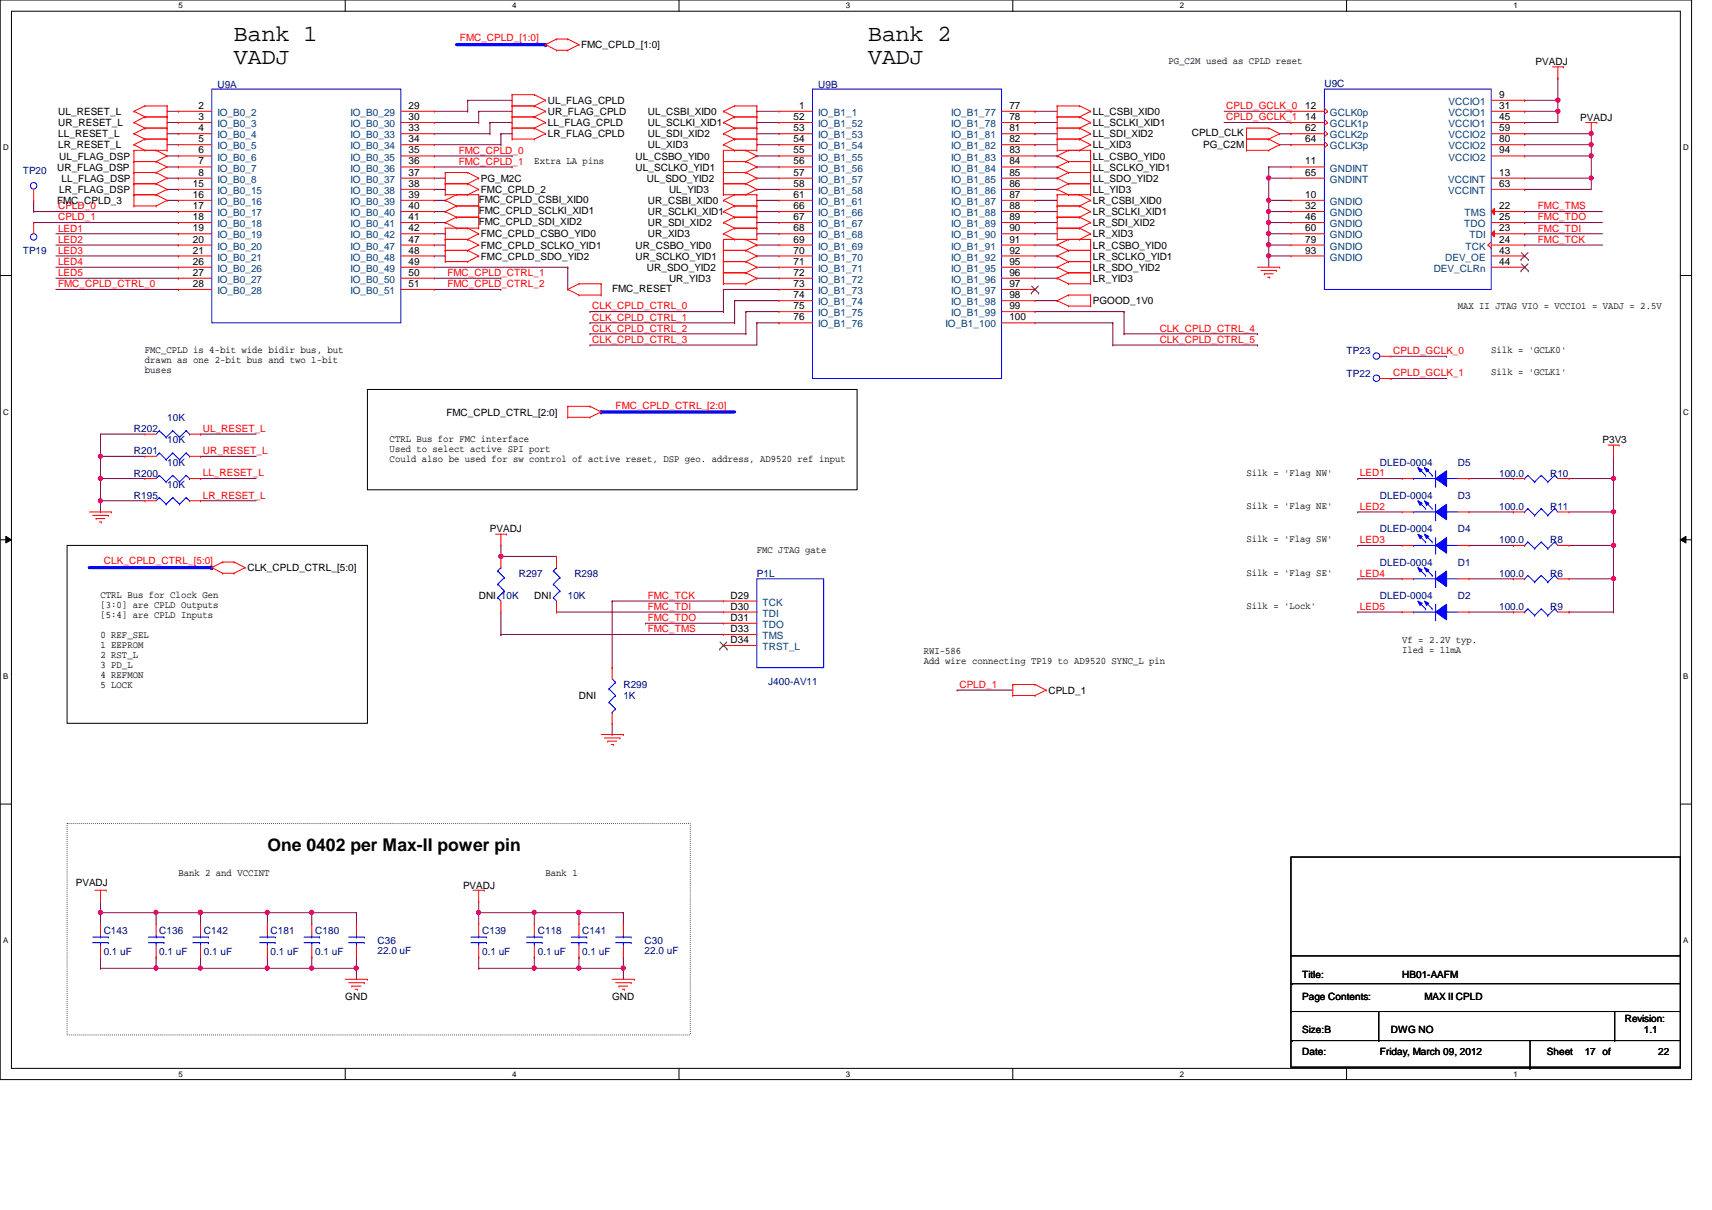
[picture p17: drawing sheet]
<svg xmlns="http://www.w3.org/2000/svg" width="297mm" height="210mm" viewBox="0 0 297 210" stroke-linecap="round" stroke-linejoin="round" font-family="sans-serif">
<defs><g id="words">
<g font-size="4">
<text x="40.6" y="7.1">Bank 1</text>
<text x="40.6" y="11.1">VADJ</text>
<text x="150.6" y="7.1">Bank 2</text>
<text x="150.6" y="11.1">VADJ</text>
</g>
<text font-size="3" x="46.4" y="147.6">One 0402 per Max-II power pin</text>
<g font-size="1.7" fill="#f00">
<text x="79.8" y="7.2">FMC_CPLD_[1:0]</text>
<text x="212.8" y="18.9">CPLD_GCLK_0</text>
<text x="212.8" y="20.9">CPLD_GCLK_1</text>
<text x="79.6" y="26.7">FMC_CPLD_0</text>
<text x="79.6" y="28.6">FMC_CPLD_1</text>
<text x="10.1" y="40.2">LED1</text>
<text x="10.1" y="36.3">CPLD_0</text>
<text x="10.1" y="38.2">CPLD_1</text>
<text x="266.8" y="36.3">FMC_TMS</text>
<text x="266.8" y="38.2">FMC_TDO</text>
<text x="266.8" y="40.2">FMC_TDI</text>
<text x="10.1" y="42.1">LED2</text>
<text x="10.1" y="44">LED3</text>
<text x="10.1" y="46">LED4</text>
<text x="10.1" y="47.9">LED5</text>
<text x="77.6" y="47.9">FMC_CPLD_CTRL_1</text>
<text x="266.8" y="42.1">FMC_TCK</text>
<text x="10.1" y="49.8">FMC_CPLD_CTRL_0</text>
<text x="77.6" y="49.8">FMC_CPLD_CTRL_2</text>
<text x="102.7" y="53.7">CLK_CPLD_CTRL_0</text>
<text x="102.7" y="59.5">CLK_CPLD_CTRL_3</text>
<text x="102.7" y="57.5">CLK_CPLD_CTRL_2</text>
<text x="102.7" y="55.6">CLK_CPLD_CTRL_1</text>
<text x="201.2" y="59.5">CLK_CPLD_CTRL_5</text>
<text x="201.2" y="57.5">CLK_CPLD_CTRL_4</text>
<text x="241.7" y="61.4">CPLD_GCLK_0</text>
<text x="241.7" y="65.3">CPLD_GCLK_1</text>
<text x="106.8" y="70.9">FMC_CPLD_CTRL_[2:0]</text>
<text x="35.2" y="74.9">UL_RESET_L</text>
<text x="35.2" y="78.8">UR_RESET_L</text>
<text x="35.2" y="82.6">LL_RESET_L</text>
<text x="236" y="82.6">LED1</text>
<text x="35.2" y="86.5">LR_RESET_L</text>
<text x="236" y="88.4">LED2</text>
<text x="236" y="94.2">LED3</text>
<text x="18" y="97.9">CLK_CPLD_CTRL_[5:0]</text>
<text x="236" y="100">LED4</text>
<text x="112.4" y="103.9">FMC_TCK</text>
<text x="112.4" y="105.8">FMC_TDI</text>
<text x="112.4" y="107.7">FMC_TDO</text>
<text x="236" y="105.8">LED5</text>
<text x="112.4" y="109.7">FMC_TMS</text>
<text x="166.5" y="119.3">CPLD_1</text>
</g>
<g font-size="1.7">
<text x="100.8" y="8.4">FMC_CPLD_[1:0]</text>
<text x="202.7" y="11">PG_C2M used as CPLD reset</text>
<text x="266.4" y="11.3">PVADJ</text>
<text x="260.1" y="17">9</text>
<text x="10.1" y="20">UL_RESET_L</text>
<text x="10.1" y="21.9">UR_RESET_L</text>
<text x="10.1" y="23.8">LL_RESET_L</text>
<text x="34.4" y="18.9">2</text>
<text x="34.4" y="20.8">3</text>
<text x="34.4" y="22.8">4</text>
<text x="70.9" y="18.9">29</text>
<text x="70.9" y="20.8">30</text>
<text x="70.9" y="22.8">33</text>
<text x="95" y="20">UR_FLAG_CPLD</text>
<text x="95" y="18">UL_FLAG_CPLD</text>
<text x="95" y="21.9">LL_FLAG_CPLD</text>
<text x="95" y="23.8">LR_FLAG_CPLD</text>
<text x="112.4" y="20">UL_CSBI_XID0</text>
<text x="112.4" y="21.9">UL_SCLKI_XID1</text>
<text x="112.4" y="23.8">UL_SDI_XID2</text>
<text x="137.7" y="20.8">52</text>
<text x="137.7" y="22.8">53</text>
<text x="138.6" y="18.9">1</text>
<text x="175.1" y="18.9">77</text>
<text x="175.1" y="20.8">78</text>
<text x="175.1" y="22.8">81</text>
<text x="189.6" y="20">LL_CSBI_XID0</text>
<text x="189.6" y="21.9">LL_SCLKI_XID1</text>
<text x="189.6" y="23.8">LL_SDI_XID2</text>
<text x="206.8" y="23.6">CPLD_CLK</text>
<text x="226.5" y="18.9">12</text>
<text x="226.5" y="20.8">14</text>
<text x="226.5" y="22.8">62</text>
<text x="260.1" y="20.8">45</text>
<text x="260.1" y="18.9">31</text>
<text x="260.1" y="22.8">59</text>
<text x="274.2" y="20.9">PVADJ</text>
<text x="9.9" y="29.6">UR_FLAG_DSP</text>
<text x="10.1" y="25.7">LR_RESET_L</text>
<text x="10.3" y="27.7">UL_FLAG_DSP</text>
<text x="34.4" y="24.7">5</text>
<text x="34.4" y="26.6">6</text>
<text x="34.4" y="28.5">7</text>
<text x="70.9" y="24.7">34</text>
<text x="70.9" y="26.6">35</text>
<text x="70.9" y="28.5">36</text>
<text x="92.7" y="28.4">Extra LA pins</text>
<text x="110.3" y="27.7">UL_CSBO_YID0</text>
<text x="110.3" y="29.6">UL_SCLKO_YID1</text>
<text x="112.4" y="25.7">UL_XID3</text>
<text x="137.7" y="24.7">54</text>
<text x="137.7" y="26.6">55</text>
<text x="137.7" y="28.5">56</text>
<text x="175.1" y="24.7">82</text>
<text x="175.1" y="26.6">83</text>
<text x="175.1" y="28.5">84</text>
<text x="189.6" y="25.7">LL_XID3</text>
<text x="189.6" y="29.6">LL_SCLKO_YID1</text>
<text x="189.6" y="27.7">LL_CSBO_YID0</text>
<text x="208.7" y="25.7">PG_C2M</text>
<text x="226.5" y="24.7">64</text>
<text x="226.5" y="28.5">11</text>
<text x="260.1" y="24.7">80</text>
<text x="260.1" y="26.6">94</text>
<text x="9.9" y="35.4">FMC_CPLD_3</text>
<text x="10.3" y="33.5">LR_FLAG_DSP</text>
<text x="10.7" y="31.5">LL_FLAG_DSP</text>
<text x="33.4" y="32.4">15</text>
<text x="33.4" y="34.3">16</text>
<text x="34.4" y="30.5">8</text>
<text x="70.9" y="30.5">37</text>
<text x="70.9" y="32.4">38</text>
<text x="70.9" y="34.3">39</text>
<text x="83.1" y="35.2">FMC_CPLD_CSBI_XID0</text>
<text x="83.4" y="31.5">PG_M2C</text>
<text x="83.4" y="33.5">FMC_CPLD_2</text>
<text x="112.2" y="31.5">UL_SDO_YID2</text>
<text x="112.4" y="35.4">UR_CSBI_XID0</text>
<text x="116.1" y="33.5">UL_YID3</text>
<text x="137.7" y="30.5">57</text>
<text x="137.7" y="32.4">58</text>
<text x="137.7" y="34.3">61</text>
<text x="175.1" y="30.5">85</text>
<text x="175.1" y="32.4">86</text>
<text x="175.1" y="34.3">87</text>
<text x="189.6" y="35.4">LR_CSBI_XID0</text>
<text x="189.6" y="31.5">LL_SDO_YID2</text>
<text x="189.6" y="33.5">LL_YID3</text>
<text x="226.5" y="30.5">65</text>
<text x="226.5" y="34.3">10</text>
<text x="260.1" y="30.5">13</text>
<text x="260.1" y="32.4">63</text>
<text x="33.4" y="36.3">17</text>
<text x="33.4" y="38.2">18</text>
<text x="33.4" y="40.1">19</text>
<text x="70.9" y="36.3">40</text>
<text x="70.9" y="38.2">41</text>
<text x="70.9" y="40.1">42</text>
<text x="83.1" y="37.1">FMC_CPLD_SCLKI_XID1</text>
<text x="83.1" y="39.1">FMC_CPLD_SDI_XID2</text>
<text x="83.4" y="41.2">FMC_CPLD_CSBO_YID0</text>
<text x="112.4" y="37.3">UR_SCLKI_XID1</text>
<text x="112.4" y="39.3">UR_SDI_XID2</text>
<text x="112.4" y="41.2">UR_XID3</text>
<text x="137.7" y="36.3">66</text>
<text x="137.7" y="38.2">67</text>
<text x="137.7" y="40.1">68</text>
<text x="175.1" y="36.3">88</text>
<text x="175.1" y="38.2">89</text>
<text x="175.1" y="40.1">90</text>
<text x="189.6" y="37.3">LR_SCLKI_XID1</text>
<text x="189.6" y="39.3">LR_SDI_XID2</text>
<text x="189.6" y="41.2">LR_XID3</text>
<text x="226.5" y="38.2">46</text>
<text x="226.5" y="36.3">32</text>
<text x="226.5" y="40.1">60</text>
<text x="260.1" y="40.1">23</text>
<text x="260.1" y="38.2">25</text>
<text x="260.1" y="36.3">22</text>
<text x="33.4" y="42.1">20</text>
<text x="33.4" y="44">21</text>
<text x="33.4" y="45.9">26</text>
<text x="33.4" y="47.8">27</text>
<text x="70.9" y="42.1">47</text>
<text x="70.9" y="44">48</text>
<text x="70.9" y="45.9">49</text>
<text x="70.9" y="47.8">50</text>
<text x="83.4" y="43.1">FMC_CPLD_SCLKO_YID1</text>
<text x="83.4" y="45">FMC_CPLD_SDO_YID2</text>
<text x="110.3" y="43.1">UR_CSBO_YID0</text>
<text x="110.3" y="45">UR_SCLKO_YID1</text>
<text x="112.2" y="47">UR_SDO_YID2</text>
<text x="137.7" y="42.1">69</text>
<text x="137.7" y="44">70</text>
<text x="137.7" y="45.9">71</text>
<text x="137.7" y="47.8">72</text>
<text x="175.1" y="42.1">91</text>
<text x="175.1" y="44">92</text>
<text x="175.1" y="45.9">95</text>
<text x="175.1" y="47.8">96</text>
<text x="189.6" y="47">LR_SDO_YID2</text>
<text x="189.6" y="45">LR_SCLKO_YID1</text>
<text x="189.6" y="43.1">LR_CSBO_YID0</text>
<text x="226.5" y="44">93</text>
<text x="226.5" y="42.1">79</text>
<text x="260.1" y="45.9">44</text>
<text x="260.1" y="44">43</text>
<text x="260.1" y="42.1">24</text>
<text x="33.4" y="49.8">28</text>
<text x="70.9" y="49.8">51</text>
<text x="106.2" y="50.7">FMC_RESET</text>
<text x="116.1" y="48.9">UR_YID3</text>
<text x="137.7" y="49.8">73</text>
<text x="137.7" y="51.7">74</text>
<text x="137.7" y="53.6">75</text>
<text x="175.1" y="49.8">97</text>
<text x="175.1" y="51.7">98</text>
<text x="175.1" y="53.6">99</text>
<text x="189.6" y="52.8">PGOOD_1V0</text>
<text x="189.6" y="48.9">LR_YID3</text>
<text x="252.9" y="53.6">MAX II JTAG VIO = VCCIO1 = VADJ = 2.5V</text>
<text x="137.7" y="55.6">76</text>
<text x="175.1" y="55.6">100</text>
<text x="25.1" y="61.3">FMC_CPLD is 4-bit wide bidir bus, but</text>
<text x="25.1" y="63">drawn as one 2-bit bus and two 1-bit</text>
<text x="25.1" y="64.7">buses</text>
<text x="258.7" y="61.3">Silk = 'GCLK0'</text>
<text x="258.7" y="65.1">Silk = 'GCLK1'</text>
<text x="67.6" y="76.7">CTRL Bus for FMC interface</text>
<text x="77.5" y="72.1">FMC_CPLD_CTRL_[2:0]</text>
<text x="278" y="76.9">P3V3</text>
<text x="67.6" y="78.4">Used to select active SPI port</text>
<text x="67.6" y="80.2">Could also be used for sw control of active reset, DSP geo. address, AD9520 ref input</text>
<text x="216.3" y="82.5">Silk = 'Flag NW'</text>
<text x="216.3" y="88.3">Silk = 'Flag NE'</text>
<text x="85" y="92.4">PVADJ</text>
<text x="216.3" y="94.1">Silk = 'Flag SW'</text>
<text x="42.9" y="99.1">CLK_CPLD_CTRL_[5:0]</text>
<text x="131.3" y="96">FMC JTAG gate</text>
<text x="216.3" y="99.9">Silk = 'Flag SE'</text>
<text x="17.4" y="103.7">CTRL Bus for Clock Gen</text>
<text x="17.4" y="105.5">[3:0] are CPLD Outputs</text>
<text x="17.4" y="107.2">[5:4] are CPLD Inputs</text>
<text x="83.1" y="103.9">DNI 10K</text>
<text x="92.7" y="103.9">DNI</text>
<text x="126.7" y="103.8">D29</text>
<text x="126.7" y="105.7">D30</text>
<text x="126.7" y="107.7">D31</text>
<text x="216.3" y="105.7">Silk = 'Lock'</text>
<text x="17.4" y="110.7">0 REF_SEL</text>
<text x="17.4" y="112.4">1 EEPROM</text>
<text x="126.7" y="109.6">D33</text>
<text x="126.7" y="111.5">D34</text>
<text x="160.3" y="113.4">RWI-586</text>
<text x="243.3" y="111.5">Vf = 2.2V typ.</text>
<text x="243.3" y="113.2">Iled = 11mA</text>
<text x="17.4" y="114.1">2 RST_L</text>
<text x="17.4" y="115.9">3 PD_L</text>
<text x="17.4" y="117.6">4 REFMON</text>
<text x="17.4" y="119.3">5 LOCK</text>
<text x="160.3" y="115.1">Add wire connecting TP19 to AD9520 SYNC_L pin</text>
<text x="100.5" y="121.3">DNI</text>
<text x="181.9" y="120.4">CPLD_1</text>
<text x="13.2" y="153.8">PVADJ</text>
<text x="30.9" y="152">Bank 2 and VCCINT</text>
<text x="80.3" y="154.1">PVADJ</text>
<text x="94.7" y="152">Bank 1</text>
<text x="59.9" y="173.4">GND</text>
<text x="106.2" y="173.4">GND</text>
<text x="225.9" y="169.6">Title:</text>
<text x="225.9" y="173.4">Page Contents:</text>
<text x="243.3" y="169.6">HB01-AAFM</text>
<text x="247.1" y="173.4">MAX II CPLD</text>
<text x="225.9" y="179.2">Size:B</text>
<text x="241.3" y="179.2">DWG NO</text>
<text x="281.9" y="177.3">Revision:</text>
<text x="285.2" y="179.2">1.1</text>
<text x="225.9" y="183.1">Date:</text>
<text x="239.4" y="183.1">Friday, March 09, 2012</text>
<text x="268.4" y="183.1">Sheet</text>
<text x="275" y="183.1">17 of</text>
<text x="287.7" y="183.1">22</text>
</g>
<g font-size="1.7" fill="#000080">
<text x="37.7" y="15.3">U9A</text>
<text x="141.9" y="15.3">U9B</text>
<text x="229.8" y="15.2">U9C</text>
<text x="3.9" y="30.2">TP20</text>
<text x="3.9" y="44.1">TP19</text>
<text x="233.6" y="65.3">TP22</text>
<text x="233.6" y="61.5">TP23</text>
<text x="23.2" y="75">R202</text>
<text x="29" y="73.1">10K</text>
<text x="29" y="76.9">10K</text>
<text x="23.2" y="82.7">R200</text>
<text x="23.2" y="78.8">R201</text>
<text x="29" y="80.8">10K</text>
<text x="239.4" y="80.8">DLED-0004</text>
<text x="252.9" y="80.8">D5</text>
<text x="260.1" y="82.7">100.0</text>
<text x="268.9" y="82.7">R10</text>
<text x="23.2" y="86.6">R195</text>
<text x="29" y="84.6">10K</text>
<text x="239.4" y="86.6">DLED-0004</text>
<text x="252.9" y="86.6">D3</text>
<text x="260.1" y="88.5">100.0</text>
<text x="268.9" y="88.5">R11</text>
<text x="239.4" y="92.4">DLED-0004</text>
<text x="252.9" y="92.4">D4</text>
<text x="260.1" y="94.3">100.0</text>
<text x="268.9" y="94.3">R8</text>
<text x="90" y="100.1">R297</text>
<text x="99.6" y="100.1">R298</text>
<text x="131.3" y="100.1">P1L</text>
<text x="239.4" y="98.1">DLED-0004</text>
<text x="252.9" y="98.1">D1</text>
<text x="260.1" y="100.1">100.0</text>
<text x="268.9" y="100.1">R6</text>
<text x="98.5" y="103.9">10K</text>
<text x="239.4" y="103.9">DLED-0004</text>
<text x="252.9" y="103.9">D2</text>
<text x="260.1" y="105.9">100.0</text>
<text x="268.9" y="105.9">R9</text>
<text x="108.2" y="119.4">R299</text>
<text x="133.3" y="118.8">J400-AV11</text>
<text x="108.2" y="121.3">1K</text>
<text x="18" y="162.1">C143</text>
<text x="18" y="165.7">0.1 uF</text>
<text x="27.6" y="162.1">C136</text>
<text x="27.6" y="165.7">0.1 uF</text>
<text x="35.4" y="162.1">C142</text>
<text x="35.4" y="165.7">0.1 uF</text>
<text x="46.9" y="162.1">C181</text>
<text x="46.9" y="165.7">0.1 uF</text>
<text x="54.7" y="162.1">C180</text>
<text x="54.7" y="165.7">0.1 uF</text>
<text x="65.5" y="163.8">C36</text>
<text x="65.5" y="165.5">22.0 uF</text>
<text x="83.6" y="162.1">C139</text>
<text x="83.6" y="165.7">0.1 uF</text>
<text x="93.3" y="162.1">C118</text>
<text x="93.3" y="165.7">0.1 uF</text>
<text x="101" y="162.1">C141</text>
<text x="101" y="165.7">0.1 uF</text>
<text x="111.8" y="163.8">C30</text>
<text x="111.8" y="165.5">22.0 uF</text>
</g>
<g font-size="1.7" fill="#004080">
<text x="37.7" y="20.1">IO_B0_2</text>
<text x="37.7" y="22.1">IO_B0_3</text>
<text x="60.8" y="20.1">IO_B0_29</text>
<text x="60.8" y="22.1">IO_B0_30</text>
<text x="141.9" y="20.1">IO_B1_1</text>
<text x="141.9" y="22.1">IO_B1_52</text>
<text x="165" y="20.1">IO_B1_77</text>
<text x="165" y="22.1">IO_B1_78</text>
<text x="230.8" y="20.1">GCLK0p</text>
<text x="230.8" y="22.1">GCLK1p</text>
<text x="251.3" y="22.1">VCCIO1</text>
<text x="251.3" y="20.1">VCCIO1</text>
<text x="251.3" y="18.2">VCCIO1</text>
<text x="37.7" y="24">IO_B0_4</text>
<text x="37.7" y="25.9">IO_B0_5</text>
<text x="37.7" y="27.9">IO_B0_6</text>
<text x="37.7" y="29.8">IO_B0_7</text>
<text x="60.8" y="24">IO_B0_33</text>
<text x="60.8" y="25.9">IO_B0_34</text>
<text x="60.8" y="27.9">IO_B0_35</text>
<text x="60.8" y="29.8">IO_B0_36</text>
<text x="141.9" y="24">IO_B1_53</text>
<text x="141.9" y="25.9">IO_B1_54</text>
<text x="141.9" y="27.9">IO_B1_55</text>
<text x="141.9" y="29.8">IO_B1_56</text>
<text x="165" y="24">IO_B1_81</text>
<text x="165" y="25.9">IO_B1_82</text>
<text x="165" y="27.9">IO_B1_83</text>
<text x="165" y="29.8">IO_B1_84</text>
<text x="230.8" y="24">GCLK2p</text>
<text x="230.8" y="25.9">GCLK3p</text>
<text x="230.8" y="29.8">GNDINT</text>
<text x="251.3" y="24">VCCIO2</text>
<text x="251.3" y="25.9">VCCIO2</text>
<text x="251.3" y="27.9">VCCIO2</text>
<text x="37.7" y="33.7">IO_B0_15</text>
<text x="37.7" y="35.6">IO_B0_16</text>
<text x="37.7" y="31.7">IO_B0_8</text>
<text x="60.8" y="31.7">IO_B0_37</text>
<text x="60.8" y="33.7">IO_B0_38</text>
<text x="60.8" y="35.6">IO_B0_39</text>
<text x="141.9" y="31.7">IO_B1_57</text>
<text x="141.9" y="33.7">IO_B1_58</text>
<text x="141.9" y="35.6">IO_B1_61</text>
<text x="165" y="31.7">IO_B1_85</text>
<text x="165" y="33.7">IO_B1_86</text>
<text x="165" y="35.6">IO_B1_87</text>
<text x="230.8" y="31.7">GNDINT</text>
<text x="230.8" y="35.6">GNDIO</text>
<text x="251.3" y="31.7">VCCINT</text>
<text x="251.3" y="33.7">VCCINT</text>
<text x="37.7" y="37.5">IO_B0_17</text>
<text x="37.7" y="39.4">IO_B0_18</text>
<text x="37.7" y="41.4">IO_B0_19</text>
<text x="60.8" y="37.5">IO_B0_40</text>
<text x="60.8" y="39.4">IO_B0_41</text>
<text x="60.8" y="41.4">IO_B0_42</text>
<text x="141.9" y="37.5">IO_B1_66</text>
<text x="141.9" y="39.4">IO_B1_67</text>
<text x="141.9" y="41.4">IO_B1_68</text>
<text x="165" y="37.5">IO_B1_88</text>
<text x="165" y="39.4">IO_B1_89</text>
<text x="165" y="41.4">IO_B1_90</text>
<text x="230.8" y="39.4">GNDIO</text>
<text x="230.8" y="37.5">GNDIO</text>
<text x="230.8" y="41.4">GNDIO</text>
<text x="254" y="39.4">TDO</text>
<text x="254.1" y="37.5">TMS</text>
<text x="255" y="41.4">TDI</text>
<text x="37.7" y="43.3">IO_B0_20</text>
<text x="37.7" y="45.2">IO_B0_21</text>
<text x="37.7" y="47.2">IO_B0_26</text>
<text x="60.8" y="43.3">IO_B0_47</text>
<text x="60.8" y="45.2">IO_B0_48</text>
<text x="60.8" y="47.2">IO_B0_49</text>
<text x="141.9" y="43.3">IO_B1_69</text>
<text x="141.9" y="45.2">IO_B1_70</text>
<text x="141.9" y="47.2">IO_B1_71</text>
<text x="165" y="43.3">IO_B1_91</text>
<text x="165" y="45.2">IO_B1_92</text>
<text x="165" y="47.2">IO_B1_95</text>
<text x="230.8" y="45.2">GNDIO</text>
<text x="230.8" y="43.3">GNDIO</text>
<text x="248.7" y="47.2">DEV_CLRn</text>
<text x="250.7" y="45.2">DEV_OE</text>
<text x="254.3" y="43.3">TCK</text>
<text x="37.7" y="49.1">IO_B0_27</text>
<text x="37.7" y="51">IO_B0_28</text>
<text x="60.8" y="49.1">IO_B0_50</text>
<text x="60.8" y="51">IO_B0_51</text>
<text x="141.9" y="49.1">IO_B1_72</text>
<text x="141.9" y="51">IO_B1_73</text>
<text x="141.9" y="53">IO_B1_74</text>
<text x="165" y="49.1">IO_B1_96</text>
<text x="165" y="51">IO_B1_97</text>
<text x="165" y="53">IO_B1_98</text>
<text x="141.9" y="54.9">IO_B1_75</text>
<text x="141.9" y="56.8">IO_B1_76</text>
<text x="164" y="56.8">IO_B1_100</text>
<text x="165" y="54.9">IO_B1_99</text>
<text x="132.3" y="105.1">TCK</text>
<text x="132.3" y="107">TDI</text>
<text x="132.3" y="108.9">TDO</text>
<text x="132.3" y="110.9">TMS</text>
<text x="132.3" y="112.8">TRST_L</text>
</g>
<g font-size="1.4">
<text x="30.9" y="1.4">5</text>
<text x="88.9" y="1.4">4</text>
<text x="146.8" y="1.4">3</text>
<text x="204.7" y="1.4">2</text>
<text x="262.6" y="1.4">1</text>
<text x=".5" y="26.1">D</text>
<text x="292.1" y="26.1">D</text>
<text x=".5" y="71.9">C</text>
<text x="292.1" y="71.9">C</text>
<text x=".5" y="117.8">B</text>
<text x="292.1" y="117.8">B</text>
<text x=".5" y="163.6">A</text>
<text x="292.1" y="163.6">A</text>
<text x="30.9" y="186.8">5</text>
<text x="88.9" y="186.8">4</text>
<text x="146.8" y="186.8">3</text>
<text x="204.7" y="186.8">2</text>
<text x="262.6" y="186.8">1</text>
</g>
</g></defs>
<path d="M0 0h293.5v187.3h-293.5zM2 1.9h289.5v183.4h-289.5z" fill="none" stroke="#000" stroke-width=".17"/>
<g fill="#fff">
<path d="M30.9 .2h.8v1.5h-.8z"/>
<path d="M30.9 185.5h.8v1.6h-.8z"/>
</g>
<path d="M59.9 0v1.9M59.9 185.3v2" fill="none" stroke="#000" stroke-width=".17"/>
<g fill="#fff">
<path d="M88.9 .2h.7v1.5h-.7z"/>
<path d="M88.9 185.5h.7v1.6h-.7z"/>
</g>
<path d="M117.8 0v1.9M117.8 185.3v2" fill="none" stroke="#000" stroke-width=".17"/>
<g fill="#fff">
<path d="M146.8 .2h.7v1.5h-.7z"/>
<path d="M146.8 185.5h.7v1.6h-.7z"/>
</g>
<path d="M175.7 0v1.9M175.7 185.3v2" fill="none" stroke="#000" stroke-width=".17"/>
<g fill="#fff">
<path d="M204.7 .2h.7v1.5h-.7z"/>
<path d="M204.7 185.5h.7v1.6h-.7z"/>
</g>
<path d="M233.6 0v1.9M233.6 185.3v2" fill="none" stroke="#000" stroke-width=".17"/>
<g fill="#fff">
<path d="M262.6 .2h.8v1.5h-.8z"/>
<path d="M262.6 185.5h.8v1.6h-.8z"/>
<path d="M.5 24.8h1v1.6h-1z"/>
<path d="M292.1 24.8h.9v1.6h-.9z"/>
<path d="M.5 70.7h1v1.5h-1z"/>
<path d="M292.1 70.7h.9v1.5h-.9z"/>
</g>
<path d="M0 47.8h2M291.5 47.8h2" fill="none" stroke="#000" stroke-width=".17"/>
<g fill="#fff">
<path d="M.5 116.5h.9v1.6h-.9z"/>
<path d="M292.1 116.5h.8v1.6h-.8z"/>
</g>
<path d="M0 93.6h2M1 93l1 .6-1 .6zM291.5 93.6l1-.6v1.2zM291.5 93.6h2" fill="none" stroke="#000" stroke-width=".17"/>
<path d="M1 93l1 .6-1 .6zM291.5 93.6l1-.6v1.2z" fill="#000"/>
<g fill="#fff">
<path d="M.5 162.4h.9v1.5h-.9z"/>
<path d="M292.1 162.4h.8v1.5h-.8z"/>
</g>
<path d="M63.8 67.6h84.9v17.4h-84.9zM11.6 94.6h52.2v30.9h-52.2zM0 139.5h2M291.5 139.5h2" fill="none" stroke="#000" stroke-width=".17"/>
<path d="M11.6 142.9h108.2v36.6h-108.2z" fill="none" stroke="#000" stroke-width=".17" stroke-dasharray="0 .3"/>
<path d="M46.4 168h.1M54.1 166h.1M54.1 166v2h-7.7" fill="none" stroke="#800040" stroke-width=".17"/>
<circle cx="46.4" cy="167.9" r=".38" fill="#f0f"/>
<circle cx="46.4" cy="167.9" r=".38" fill="none" stroke="#f0f" stroke-width=".17"/>
<path d="M27.1 168h.1M27.1 168h7.7M61.8 166h.1M61.8 166v2" fill="none" stroke="#800040" stroke-width=".17"/>
<circle cx="34.8" cy="167.9" r=".38" fill="#f0f"/>
<circle cx="34.8" cy="167.9" r=".38" fill="none" stroke="#f0f" stroke-width=".17"/>
<circle cx="27.1" cy="167.9" r=".38" fill="#f0f"/>
<circle cx="27.1" cy="167.9" r=".38" fill="none" stroke="#f0f" stroke-width=".17"/>
<path d="M34.8 168h.1M34.8 168h11.6M54.1 168h.1M54.1 168h7.7" fill="none" stroke="#800040" stroke-width=".17"/>
<circle cx="61.8" cy="167.9" r=".38" fill="#f0f"/>
<circle cx="61.8" cy="167.9" r=".38" fill="none" stroke="#f0f" stroke-width=".17"/>
<circle cx="54.1" cy="167.9" r=".38" fill="#f0f"/>
<circle cx="54.1" cy="167.9" r=".38" fill="none" stroke="#f0f" stroke-width=".17"/>
<path d="M34.8 158.3h.1M34.8 158.3h11.6" fill="none" stroke="#800040" stroke-width=".17"/>
<circle cx="46.4" cy="158.3" r=".38" fill="#f0f"/>
<circle cx="46.4" cy="158.3" r=".38" fill="none" stroke="#f0f" stroke-width=".17"/>
<circle cx="34.8" cy="158.3" r=".38" fill="#f0f"/>
<circle cx="34.8" cy="158.3" r=".38" fill="none" stroke="#f0f" stroke-width=".17"/>
<path d="M54.1 158.3h.1M54.1 158.3h7.7" fill="none" stroke="#800040" stroke-width=".17"/>
<circle cx="54.1" cy="158.3" r=".38" fill="#f0f"/>
<circle cx="54.1" cy="158.3" r=".38" fill="none" stroke="#f0f" stroke-width=".17"/>
<g fill="none" stroke="#800040" stroke-width=".17">
<path d="M17.4 158.3h.1M17.4 158.3v1.9M27.1 158.3h.1M27.1 158.3h7.7M34.8 158.3h.1M34.8 158.3v1.9M46.4 158.3h.1M46.4 158.3v1.9M61.8 158.3h.1M61.8 158.3v1.9M17.4 166h.1M17.4 166v2"/>
<path d="M34.8 166h.1M34.8 166v2M46.4 166h.1M46.4 166v2"/>
</g>
<circle cx="34.8" cy="158.3" r=".38" fill="#f0f"/>
<circle cx="34.8" cy="158.3" r=".38" fill="none" stroke="#f0f" stroke-width=".17"/>
<circle cx="27.1" cy="158.3" r=".38" fill="#f0f"/>
<circle cx="27.1" cy="158.3" r=".38" fill="none" stroke="#f0f" stroke-width=".17"/>
<path d="M17.4 156.4h.1M17.4 156.4v1.9M46.4 158.3h.1M46.4 158.3h7.7M54.1 158.3h.1M54.1 158.3v1.9M61.8 168h.1M61.8 168v1.9M92.7 168h.1M100.5 166h.1M100.5 166v2h-7.8" fill="none" stroke="#800040" stroke-width=".17"/>
<circle cx="92.7" cy="167.9" r=".38" fill="#f0f"/>
<circle cx="92.7" cy="167.9" r=".38" fill="none" stroke="#f0f" stroke-width=".17"/>
<path d="M83.1 168h.1M83.1 168h9.6M100.5 168h.1M108.2 166h.1M108.2 166v2h-7.7" fill="none" stroke="#800040" stroke-width=".17"/>
<circle cx="108.1" cy="167.9" r=".38" fill="#f0f"/>
<circle cx="108.1" cy="167.9" r=".38" fill="none" stroke="#f0f" stroke-width=".17"/>
<circle cx="100.4" cy="167.9" r=".38" fill="#f0f"/>
<circle cx="100.4" cy="167.9" r=".38" fill="none" stroke="#f0f" stroke-width=".17"/>
<path d="M83.1 158.3h.1M83.1 158.3h9.6" fill="none" stroke="#800040" stroke-width=".17"/>
<circle cx="92.7" cy="158.3" r=".38" fill="#f0f"/>
<circle cx="92.7" cy="158.3" r=".38" fill="none" stroke="#f0f" stroke-width=".17"/>
<circle cx="83" cy="158.3" r=".38" fill="#f0f"/>
<circle cx="83" cy="158.3" r=".38" fill="none" stroke="#f0f" stroke-width=".17"/>
<path d="M100.5 158.3h.1M100.5 158.3h7.7" fill="none" stroke="#800040" stroke-width=".17"/>
<circle cx="100.4" cy="158.3" r=".38" fill="#f0f"/>
<circle cx="100.4" cy="158.3" r=".38" fill="none" stroke="#f0f" stroke-width=".17"/>
<g fill="none" stroke="#800040" stroke-width=".17">
<path d="M17.4 158.3h.1M17.4 158.3h9.7M27.1 158.3h.1M27.1 158.3v1.9M83.1 158.3h.1M83.1 156.4h.1M83.1 156.4v3.8M92.7 158.3h.1M92.7 158.3v1.9M92.7 158.3h7.8M100.5 158.3h.1M100.5 158.3v1.9"/>
<path d="M108.2 158.3h.1M108.2 158.3v1.9M83.1 166h.1M83.1 166v2M92.7 166h.1M92.7 166v2M108.2 168h.1M108.2 168v1.9"/>
</g>
<circle cx="17.4" cy="158.3" r=".38" fill="#f0f"/>
<circle cx="17.4" cy="158.3" r=".38" fill="none" stroke="#f0f" stroke-width=".17"/>
<path d="M264.5 19.3h.1M264.5 19.3h5.8M270.3 17.4h.1M270.3 19.3h.1M270.3 17.4v3.9h-5.8M264.5 21.3h.1M17.4 168h.1M27.1 166h.1M27.1 166v2h-9.7" fill="none" stroke="#800040" stroke-width=".17"/>
<circle cx="270.3" cy="19.3" r=".38" fill="#f0f"/>
<circle cx="270.3" cy="19.3" r=".38" fill="none" stroke="#f0f" stroke-width=".17"/>
<path d="M264.5 23.2h.1M264.5 23.2h11.6" fill="none" stroke="#800040" stroke-width=".17"/>
<circle cx="276.1" cy="23.2" r=".38" fill="#f0f"/>
<circle cx="276.1" cy="23.2" r=".38" fill="none" stroke="#f0f" stroke-width=".17"/>
<path d="M264.5 25.1h.1M264.5 27.1h.1M264.5 32.9h.1M264.5 30.9h.1M264.5 25.1h11.6M264.5 27.1h11.6M264.5 30.9h11.6M276.1 30.9h.1M276.1 30.9v2h-11.6" fill="none" stroke="#800040" stroke-width=".17"/>
<circle cx="276.1" cy="30.9" r=".37" fill="#f0f"/>
<circle cx="276.1" cy="30.9" r=".37" fill="none" stroke="#f0f" stroke-width=".17"/>
<path d="M264.5 17.4h.1M264.5 17.4h5.8M264.5 36.7h.1M264.5 38.6h.1M264.5 36.7h13.5M264.5 38.6h13.5M264.5 40.6h.1M264.5 42.5h.1M264.5 40.6h13.5M264.5 42.5h13.5" fill="none" stroke="#800040" stroke-width=".17"/>
<circle cx="270.3" cy="17.4" r=".37" fill="#f0f"/>
<circle cx="270.3" cy="17.4" r=".37" fill="none" stroke="#f0f" stroke-width=".17"/>
<path d="M220.1 44.4h.1M220.1 42.5h.1M220.1 44.4h3.9M220.1 42.5h3.9" fill="none" stroke="#800040" stroke-width=".17"/>
<circle cx="220.1" cy="42.5" r=".38" fill="#f0f"/>
<circle cx="220.1" cy="42.5" r=".38" fill="none" stroke="#f0f" stroke-width=".17"/>
<path d="M220.1 40.6h.1M220.1 40.6h3.9" fill="none" stroke="#800040" stroke-width=".17"/>
<circle cx="220.1" cy="40.5" r=".37" fill="#f0f"/>
<circle cx="220.1" cy="40.5" r=".37" fill="none" stroke="#f0f" stroke-width=".17"/>
<path d="M220.1 38.6h.1M220.1 38.6h3.9" fill="none" stroke="#800040" stroke-width=".17"/>
<circle cx="220.1" cy="38.6" r=".38" fill="#f0f"/>
<circle cx="220.1" cy="38.6" r=".38" fill="none" stroke="#f0f" stroke-width=".17"/>
<path d="M220.1 36.7h.1M220.1 34.8h.1M220.1 30.9h.1M220.1 29h.1M220.1 36.7h3.9M220.1 34.8h3.9M220.1 30.9h3.9M220.1 29h3.9M220.1 29v5.8" fill="none" stroke="#800040" stroke-width=".17"/>
<circle cx="220.1" cy="30.9" r=".37" fill="#f0f"/>
<circle cx="220.1" cy="30.9" r=".37" fill="none" stroke="#f0f" stroke-width=".17"/>
<path d="M220.1 34.8h.1M220.1 34.8v1.9" fill="none" stroke="#800040" stroke-width=".17"/>
<circle cx="220.1" cy="34.7" r=".37" fill="#f0f"/>
<circle cx="220.1" cy="34.7" r=".37" fill="none" stroke="#f0f" stroke-width=".17"/>
<path d="M220.1 44.4h.1M220.1 44.4v2" fill="none" stroke="#800040" stroke-width=".17"/>
<circle cx="220.1" cy="44.4" r=".37" fill="#f0f"/>
<circle cx="220.1" cy="44.4" r=".37" fill="none" stroke="#f0f" stroke-width=".17"/>
<path d="M17.4 86.9h.1M17.4 83h.1M17.4 86.9h7.7M17.4 83h7.7M17.4 83v3.9" fill="none" stroke="#800040" stroke-width=".17"/>
<circle cx="17.4" cy="83" r=".37" fill="#f0f"/>
<circle cx="17.4" cy="83" r=".37" fill="none" stroke="#f0f" stroke-width=".17"/>
<g fill="none" stroke="#800040" stroke-width=".17">
<path d="M29 19.3h.1M29 19.3h1.9M75.3 19.3h5.8M81.1 19.3h.1M131.3 19.3h.1M131.3 19.3h3.9M179.6 19.3h.1M179.6 19.3h3.8M29 21.3h.1M29 23.2h.1M29 25.1h.1M29 21.3h1.9"/>
<path d="M29 23.2h1.9M29 25.1h1.9M75.3 21.3h7.8M75.3 23.2h9.7M75.3 25.1h11.6M83.1 21.3h.1M85 23.2h.1M86.9 25.1h.1M131.3 21.3h.1M131.3 23.2h.1M131.3 25.1h.1M131.3 27.1h.1"/>
<path d="M131.3 29h.1M131.3 30.9h.1M131.3 32.9h.1M131.3 34.8h.1M131.3 36.7h.1M131.3 38.6h.1M131.3 21.3h3.9M131.3 23.2h3.9M131.3 25.1h3.9M131.3 27.1h3.9M131.3 29h3.9M131.3 30.9h3.9"/>
<path d="M131.3 32.9h3.9M131.3 34.8h3.9M131.3 36.7h3.9M131.3 38.6h3.9M179.6 21.3h.1M179.6 23.2h.1M179.6 25.1h.1M179.6 34.8h.1M179.6 36.7h.1M179.6 38.6h.1M179.6 21.3h3.8M179.6 23.2h3.8"/>
<path d="M179.6 25.1h3.8M179.6 34.8h3.8M179.6 36.7h3.8M179.6 38.6h3.8M131.3 40.6h.1M131.3 42.5h.1M131.3 44.4h.1M131.3 46.4h.1M131.3 48.3h.1M131.3 40.6h3.9M131.3 42.5h3.9M131.3 44.4h3.9"/>
<path d="M131.3 46.4h3.9M131.3 48.3h3.9M179.6 40.6h.1M179.6 40.6h3.8M17.4 79.2h.1M17.4 79.2h7.7M17.4 79.2v3.8M34.8 75.3h.1M34.8 79.2h.1M34.8 79.2h9.6M34.8 75.3h9.6M279.9 79.2v3.8"/>
<path d="M34.8 83h.1M34.8 86.9h.1M34.8 83h9.6M34.8 86.9h9.6M279.9 83h.1"/>
</g>
<circle cx="280" cy="83" r=".37" fill="#f0f"/>
<circle cx="280" cy="83" r=".37" fill="none" stroke="#f0f" stroke-width=".17"/>
<path d="M272.2 94.6h7.7M279.9 94.6h.1M279.9 94.6v11.6M272.2 106.2h.1M272.2 106.2h7.7M272.2 100.4h7.7M279.9 100.4h.1M279.9 106.2h.1" fill="none" stroke="#800040" stroke-width=".17"/>
<circle cx="279.9" cy="100.4" r=".38" fill="#f0f"/>
<circle cx="279.9" cy="100.4" r=".38" fill="none" stroke="#f0f" stroke-width=".17"/>
<path d="M272.2 88.8h7.7M279.9 88.8h.1" fill="none" stroke="#800040" stroke-width=".17"/>
<circle cx="280" cy="88.8" r=".37" fill="#f0f"/>
<circle cx="280" cy="88.8" r=".37" fill="none" stroke="#f0f" stroke-width=".17"/>
<path d="M279.9 94.6h.1M279.9 88.8v5.8" fill="none" stroke="#800040" stroke-width=".17"/>
<circle cx="280" cy="94.6" r=".37" fill="#f0f"/>
<circle cx="280" cy="94.6" r=".37" fill="none" stroke="#f0f" stroke-width=".17"/>
<g fill="none" stroke="#800040" stroke-width=".17">
<path d="M9.7 40.6h21.2M9.7 42.5h21.2M9.7 44.4h21.2M9.7 46.4h21.2M9.7 48.3h21.2M9.7 50.2h21.2M30.9 40.6h.1M30.9 42.5h.1M30.9 44.4h.1M30.9 46.4h.1M30.9 48.3h.1M30.9 50.2h.1"/>
<path d="M75.3 48.3h11.6M75.3 50.2h11.6M86.9 50.2h.1M86.9 48.3h.1M235.6 83h.1M235.6 88.8h.1M235.6 94.6h.1M235.6 83h7.7M235.6 88.8h7.7M235.6 94.6h7.7M254.9 83h7.7M254.9 88.8h7.7"/>
<path d="M254.9 94.6h7.7M262.6 83h.1M262.6 88.8h.1M262.6 94.6h.1M272.2 83h7.7M279.9 83h.1M279.9 88.8h.1M279.9 83v5.8M235.6 100.4h.1M235.6 106.2h.1M235.6 100.4h7.7M235.6 106.2h7.7"/>
<path d="M254.9 100.4h7.7M254.9 106.2h7.7M262.6 100.4h.1M262.6 106.2h.1"/>
</g>
<path d="M104.3 71.5h23.2" fill="none" stroke="#00f" stroke-width=".55"/>
<circle cx="104.3" cy="71.5" r=".28" fill="#00f"/>
<g fill="none" stroke="#800040" stroke-width=".17">
<path d="M75.3 34.8h2M75.3 36.7h2M75.3 38.6h2M77.3 34.8h.1M77.3 36.7h.1M77.3 38.6h.1M276.1 27.1h.1M276.1 27.1v3.8M75.3 40.6h2M75.3 42.5h2M75.3 44.4h2M77.3 40.6h.1"/>
<path d="M77.3 42.5h.1M77.3 44.4h.1"/>
</g>
<circle cx="276.1" cy="27" r=".37" fill="#f0f"/>
<circle cx="276.1" cy="27" r=".37" fill="none" stroke="#f0f" stroke-width=".17"/>
<path d="M276.1 25.1h.1M276.1 25.1v2" fill="none" stroke="#800040" stroke-width=".17"/>
<circle cx="276.1" cy="25.1" r=".37" fill="#f0f"/>
<circle cx="276.1" cy="25.1" r=".37" fill="none" stroke="#f0f" stroke-width=".17"/>
<path d="M220.1 36.7h.1M220.1 36.7v1.9" fill="none" stroke="#800040" stroke-width=".17"/>
<circle cx="220.1" cy="36.7" r=".37" fill="#f0f"/>
<circle cx="220.1" cy="36.7" r=".37" fill="none" stroke="#f0f" stroke-width=".17"/>
<path d="M270.3 13.5h.1M270.3 13.5v3.9M220.1 38.6h.1M220.1 38.6v5.8M276.1 23.2h.1M276.1 23.2v1.9M75.3 46.4h23.2M98.5 46.4h.1M98.5 46.4v3.8M220.1 40.6h.1M220.1 42.5h.1" fill="none" stroke="#800040" stroke-width=".17"/>
<path d="M15.5 98.5h21.2" fill="none" stroke="#00f" stroke-width=".55"/>
<circle cx="36.7" cy="98.5" r=".28" fill="#00f"/>
<g fill="none" stroke="#800040" stroke-width=".17">
<path d="M81.1 17.4h.1M81.1 17.4v1.9M81.1 17.4h7.8M83.1 19.3h.1M83.1 19.3v2M83.1 19.3h5.8M88.9 17.4h.1M88.9 19.3h.1M75.3 27.1h13.6M75.3 29h13.6M85 21.3h.1M85 21.3v1.9"/>
<path d="M85 21.3h3.9M86.9 23.2h.1M86.9 23.2h2M86.9 23.2v1.9M88.9 27.1h.1M88.9 29h.1M88.9 21.3h.1M88.9 23.2h.1M222 23.2h2M222 25.1h2M224 23.2h.1M224 25.1h.1"/>
<path d="M102.4 59.9h.1M102.4 57.9h.1M102.4 56h.1M102.4 54.1h.1M102.4 56h25.1M102.4 54.1h23.1M102.4 57.9h27M125.5 50.2h.1M125.5 54.1h.1M125.5 50.2h9.7M125.5 50.2v3.9M127.5 52.2h.1"/>
<path d="M127.5 56h.1M127.5 52.2h7.7M127.5 52.2v3.8M129.4 54.1h.1M129.4 57.9h.1M129.4 54.1h5.8M129.4 54.1v3.8M131.3 56h.1M131.3 56v3.9h-28.9M131.3 56h3.9M135.2 56h.1M179.6 56h13.5"/>
<path d="M179.6 54.1h15.4M179.6 52.2h3.8M183.4 52.2h.1M193.1 56h.1M193.1 59.9h.1M193.1 59.9h25.1M193.1 56v3.9M195 54.1h.1M195 57.9h.1M195 57.9h23.2M195 54.1v3.8M218.2 59.9h.1"/>
<path d="M218.2 57.9h.1"/>
</g>
<path d="M79.2 7.7h15.5" fill="none" stroke="#00f" stroke-width=".55"/>
<circle cx="94.7" cy="7.7" r=".28" fill="#00f"/>
<g fill="none" stroke="#800040" stroke-width=".17">
<path d="M212.4 19.3h11.6M224 19.3h.1M5.8 36.7h.1M5.8 36.7h25.1M5.8 38.6h25.1M5.8 34.8v1.9M29 27.1h1.9M29 29h1.9M29 30.9h1.9M29 32.9h1.9M30.9 36.7h.1M30.9 38.6h.1"/>
<path d="M30.9 29h.1M30.9 30.9h.1M30.9 32.9h.1M30.9 27.1h.1M75.3 30.9h2M77.3 30.9h.1M179.6 27.1h3.8M179.6 29h3.8M179.6 30.9h3.8M179.6 32.9h3.8M183.4 27.1h.1M183.4 29h.1"/>
<path d="M183.4 30.9h.1M183.4 32.9h.1M212.4 21.3h11.6M224 21.3h.1M179.6 42.5h3.8M179.6 44.4h3.8M179.6 46.4h3.8M179.6 48.3h3.8M183.4 42.5h.1M183.4 44.4h.1M183.4 46.4h.1M183.4 48.3h.1"/>
<path d="M17.4 75.3h.1M17.4 79.2h.1M17.4 75.3h7.7M17.4 75.3v3.9M241.3 65.7h.1M241.3 61.8h9.7M241.3 65.7h9.7M251 61.8h.1M86.9 110.1h.1M86.9 110.1h38.6M96.6 106.2h.1M96.6 106.2h28.9"/>
<path d="M106.2 104.3h.1M106.2 104.3h19.3M112 108.1h.1M112 108.1h13.5"/>
</g>
<circle cx="17.4" cy="79.1" r=".37" fill="#f0f"/>
<circle cx="17.4" cy="79.1" r=".37" fill="none" stroke="#f0f" stroke-width=".17"/>
<path d="M17.4 88.8h.1M17.4 86.9v1.9" fill="none" stroke="#800040" stroke-width=".17"/>
<circle cx="17.4" cy="86.9" r=".38" fill="#f0f"/>
<circle cx="17.4" cy="86.9" r=".38" fill="none" stroke="#f0f" stroke-width=".17"/>
<path d="M86.9 96.5h.1M86.9 94.6v1.9" fill="none" stroke="#800040" stroke-width=".17"/>
<circle cx="86.9" cy="96.5" r=".38" fill="#f0f"/>
<circle cx="86.9" cy="96.5" r=".38" fill="none" stroke="#f0f" stroke-width=".17"/>
<g fill="none" stroke="#800040" stroke-width=".17">
<path d="M29 34.8h1.9M30.9 34.8h.1M75.3 32.9h2M77.3 32.9h.1M86.9 96.5h9.7M96.6 96.5h.1M86.9 110.1h.1M86.9 106.2v3.9M106.2 115.8h.1M106.2 104.3v11.5M166.1 119.7h.1M166.1 119.7h9.6"/>
<path d="M106.2 127.4h.1M106.2 125.5v1.9"/>
</g>
<g fill="none" stroke="#f00" stroke-width=".17">
<path d="M23.2 19.3h.1M23.2 19.3l1.9 1M25.1 18.4h.1M25.1 18.4l-1.9 .9M25.1 18.4h3.9M29 18.4h.1M29 18.4v7.7M30.9 19.3h.1M30.9 19.3h5.8M69.6 19.3h5.7M75.3 19.3h.1M88.9 18.4h.1"/>
<path d="M88.9 16.4h.1M88.9 18.4h3.8M88.9 16.4v7.7M88.9 16.4h3.8M92.7 18.4h.1M92.7 16.4h.1M92.7 18.4l2 .9M92.7 16.4l2 1M94.7 19.3h.1M94.7 17.4h.1M94.7 7.7h.1M94.7 19.3l-2 1"/>
<path d="M94.7 17.4l-2 1M94.7 7.7l1.9 1M96.6 6.8h.1M96.6 8.7h.1M96.6 6.8l-1.9 .9M96.6 6.8h1.9M96.6 8.7h1.9M98.5 6.8h.1M98.5 8.7h.1M98.5 6.8l2 .9M100.5 7.7h.1M100.5 7.7l-2 1"/>
<path d="M125.5 19.3h.1M125.5 19.3l2 1M127.5 18.4h.1M127.5 18.4h3.8M127.5 18.4l-2 .9M131.3 18.4h.1M131.3 18.4v7.7M183.4 18.4h.1M183.4 18.4h3.9M183.4 18.4v7.7M187.3 18.4h.1M187.3 18.4l1.9 .9"/>
<path d="M189.2 19.3h.1M189.2 19.3l-1.9 1M269.4 11.6h1.9M270.3 13.5h.1M270.3 11.6v1.9M271.3 11.6h.1M5.8 38.6h.1M5.8 38.6v2M23.2 21.3h.1M23.2 23.2h.1M23.2 25.1h.1M23.2 26.1h.1"/>
<path d="M23.2 28h.1M23.2 29.9h.1M23.2 31.9h.1M23.2 33.8h.1M23.2 35.7h.1M23.2 21.3l1.9 .9M23.2 23.2l1.9 .9M23.2 26.1h5.8M23.2 25.1l1.9 1M23.2 33.8h3.9M23.2 35.7h3.9M23.2 28h3.9"/>
<path d="M23.2 29.9h3.9M23.2 31.9h3.9M23.2 26.1v9.6M25.1 20.3h.1M25.1 22.2h.1M25.1 24.1h.1M25.1 26.1h.1M25.1 20.3h3.9M25.1 20.3l-1.9 1M25.1 22.2h3.9M25.1 22.2l-1.9 1M25.1 24.1h3.9"/>
<path d="M25.1 24.1l-1.9 1M27.1 26.1h.1M27.1 28h.1M27.1 29.9h.1M27.1 31.9h.1M27.1 33.8h.1M27.1 35.7h.1M27.1 26.1l1.9 1M27.1 28l1.9 1M27.1 29.9l1.9 1M27.1 31.9l1.9 1M27.1 33.8l1.9 1"/>
<path d="M29 20.3h.1M29 22.2h.1M29 24.1h.1M29 26.1h.1M29 27.1h.1M29 29h.1M29 30.9h.1M29 32.9h.1M29 34.8h.1M29 27.1l-1.9 .9M29 29l-1.9 .9M29 30.9l-1.9 1"/>
<path d="M29 32.9l-1.9 .9M29 34.8l-1.9 .9M30.9 32.9h.1M30.9 34.8h.1M30.9 36.7h.1M30.9 38.6h.1M30.9 21.3h.1M30.9 23.2h.1M30.9 25.1h.1M30.9 27.1h.1M30.9 29h.1M30.9 30.9h.1"/>
<path d="M30.9 21.3h5.8M30.9 32.9h5.8M30.9 34.8h5.8M30.9 36.7h5.8M30.9 38.6h5.8M30.9 23.2h5.8M30.9 25.1h5.8M30.9 27.1h5.8M30.9 29h5.8M30.9 30.9h5.8M69.6 21.3h5.7M69.6 32.9h5.7"/>
<path d="M69.6 34.8h5.7M69.6 36.7h5.7M69.6 38.6h5.7M69.6 23.2h5.7M69.6 25.1h5.7M69.6 27.1h5.7M69.6 29h5.7M69.6 30.9h5.7M75.3 21.3h.1M75.3 23.2h.1M75.3 25.1h.1M75.3 27.1h.1"/>
<path d="M75.3 29h.1M75.3 30.9h.1M75.3 32.9h.1M75.3 34.8h.1M75.3 36.7h.1M75.3 38.6h.1M77.3 34.8h.1M77.3 36.7h.1M77.3 38.6h.1M77.3 39.6h.1M77.3 31.9h.1M77.3 29.9h.1"/>
<path d="M77.3 33.8h.1M77.3 33.8h5.8M77.3 34.8l1.9 .9M77.3 36.7l1.9 1M77.3 38.6l1.9 1M77.3 39.6h5.8M77.3 29.9v3.9M77.3 39.6v5.8M77.3 29.9h3.8M77.3 31.9h3.8M79.2 33.8h.1M79.2 35.7h.1"/>
<path d="M79.2 37.7h.1M79.2 39.6h.1M79.2 33.8l-1.9 1M79.2 35.7h3.9M79.2 35.7l-1.9 1M79.2 37.7h3.9M79.2 37.7l-1.9 .9M81.1 39.6h.1M81.1 29.9h.1M81.1 31.9h.1M81.1 33.8h.1M81.1 39.6l2 1"/>
<path d="M81.1 29.9l2 1M81.1 31.9l2 1M83.1 35.7h.1M83.1 33.8h.1M83.1 37.7h.1M83.1 39.6h.1M83.1 30.9h.1M83.1 32.9h.1M83.1 33.8v5.8M83.1 30.9l-2 1M83.1 32.9l-2 .9M88.9 20.3h.1"/>
<path d="M88.9 22.2h.1M88.9 24.1h.1M88.9 20.3h3.8M88.9 22.2h3.8M88.9 24.1h3.8M92.7 20.3h.1M92.7 22.2h.1M92.7 24.1h.1M92.7 20.3l2 1M92.7 22.2l2 1M94.7 21.3h.1M94.7 23.2h.1"/>
<path d="M94.7 21.3l-2 .9M94.7 23.2l-2 .9M125.5 21.3h.1M125.5 23.2h.1M125.5 25.1h.1M125.5 34.8h.1M125.5 36.7h.1M125.5 38.6h.1M125.5 28h.1M125.5 26.1h.1M125.5 29.9h.1M125.5 31.9h.1"/>
<path d="M125.5 33.8h.1M125.5 26.1h5.8M125.5 36.7l2 1M125.5 33.8h5.8M125.5 21.3l2 .9M125.5 23.2l2 .9M125.5 25.1l2 1M125.5 34.8l2 .9M125.5 38.6l2 1M125.5 28h3.9M125.5 26.1v7.7M125.5 29.9h3.9"/>
<path d="M125.5 31.9h3.9M127.5 20.3h.1M127.5 22.2h.1M127.5 24.1h.1M127.5 26.1h.1M127.5 33.8h.1M127.5 35.7h.1M127.5 37.7h.1M127.5 39.6h.1M127.5 20.3h3.8M127.5 22.2h3.8M127.5 24.1h3.8"/>
<path d="M127.5 35.7h3.8M127.5 37.7h3.8M127.5 39.6h3.8M127.5 20.3l-2 1M127.5 22.2l-2 1M127.5 24.1l-2 1M127.5 33.8l-2 1M127.5 35.7l-2 1M127.5 37.7l-2 .9M127.5 39.6l-2 1M129.4 26.1h.1M129.4 28h.1"/>
<path d="M129.4 29.9h.1M129.4 31.9h.1M129.4 33.8h.1M129.4 26.1l1.9 1M129.4 28l1.9 1M129.4 29.9l1.9 1M129.4 31.9l1.9 1M131.3 20.3h.1M131.3 22.2h.1M131.3 24.1h.1M131.3 26.1h.1M131.3 33.8h.1"/>
<path d="M131.3 35.7h.1M131.3 37.7h.1M131.3 39.6h.1M131.3 27.1h.1M131.3 29h.1M131.3 30.9h.1M131.3 32.9h.1M131.3 33.8v7.7M131.3 27.1l-1.9 .9M131.3 29l-1.9 .9M131.3 30.9l-1.9 1M131.3 32.9l-1.9 .9"/>
<path d="M183.4 20.3h.1M183.4 22.2h.1M183.4 24.1h.1M183.4 26.1h.1M183.4 35.7h.1M183.4 33.8h.1M183.4 37.7h.1M183.4 39.6h.1M183.4 30.9h.1M183.4 29h.1M183.4 32.9h.1M183.4 27.1h.1"/>
<path d="M183.4 20.3h3.9M183.4 22.2h3.9M183.4 24.1h3.9M183.4 26.1h5.8M183.4 33.8h5.8M183.4 35.7h3.9M183.4 37.7h3.9M183.4 39.6h3.9M183.4 33.8v7.7M183.4 30.9l2 1M183.4 29l2 .9M183.4 32.9l2 .9"/>
<path d="M183.4 27.1l2 .9M185.4 29.9h.1M185.4 31.9h.1M185.4 28h.1M185.4 33.8h.1M185.4 26.1h.1M185.4 28h3.8M185.4 29.9h3.8M185.4 31.9h3.8M185.4 29.9l-2 1M185.4 28l-2 1M185.4 31.9l-2 1"/>
<path d="M185.4 26.1l-2 1M187.3 20.3h.1M187.3 22.2h.1M187.3 24.1h.1M187.3 26.1h.1M187.3 33.8h.1M187.3 35.7h.1M187.3 37.7h.1M187.3 39.6h.1M187.3 20.3l1.9 1M187.3 22.2l1.9 1M187.3 24.1l1.9 1"/>
<path d="M187.3 33.8l1.9 1M187.3 35.7l1.9 1M187.3 37.7l1.9 .9M187.3 39.6l1.9 1M189.2 21.3h.1M189.2 23.2h.1M189.2 25.1h.1M189.2 34.8h.1M189.2 36.7h.1M189.2 38.6h.1M189.2 29.9h.1M189.2 31.9h.1"/>
<path d="M189.2 28h.1M189.2 33.8h.1M189.2 26.1h.1M189.2 26.1v7.7M189.2 21.3l-1.9 .9M189.2 23.2l-1.9 .9M189.2 25.1l-1.9 1M189.2 34.8l-1.9 .9M189.2 36.7l-1.9 1M189.2 38.6l-1.9 1M216.3 24.1h.1M216.3 22.2h.1"/>
<path d="M216.3 26.1h.1M216.3 22.2h3.8M216.3 24.1h3.8M216.3 26.1h3.8M216.3 22.2v3.9M220.1 22.2h.1M220.1 24.1h.1M220.1 26.1h.1M220.1 22.2l1.9 1M220.1 24.1l1.9 1M222 23.2h.1M222 25.1h.1"/>
<path d="M222 23.2l-1.9 .9M222 25.1l-1.9 1M275.1 21.3h2M276.1 23.2h.1M276.1 21.3v1.9M277.1 21.3h.1M30.9 40.6h.1M30.9 42.5h.1M30.9 44.4h.1M30.9 46.4h.1M30.9 48.3h.1M30.9 50.2h.1"/>
<path d="M30.9 46.4h5.8M30.9 40.6h5.8M30.9 42.5h5.8M30.9 44.4h5.8M30.9 48.3h5.8M30.9 50.2h5.8M69.6 46.4h5.7M69.6 40.6h5.7M69.6 42.5h5.7M69.6 44.4h5.7M69.6 48.3h5.7M69.6 50.2h5.7"/>
<path d="M75.3 40.6h.1M75.3 42.5h.1M75.3 44.4h.1M75.3 46.4h.1M75.3 48.3h.1M75.3 50.2h.1M77.3 41.5h.1M77.3 43.4h.1M77.3 45.4h.1M77.3 41.5h3.8M77.3 43.4h3.8M77.3 45.4h3.8"/>
<path d="M81.1 41.5h.1M81.1 43.4h.1M81.1 45.4h.1M81.1 41.5l2 1M81.1 43.4l2 1M83.1 40.6h.1M83.1 42.5h.1M83.1 44.4h.1M83.1 40.6l-2 .9M83.1 42.5l-2 .9M83.1 44.4l-2 1M98.5 50.2h.1"/>
<path d="M98.5 50.2l2 1M100.5 49.2h.1M100.5 51.2h.1M100.5 49.2h3.8M100.5 49.2l-2 1M100.5 51.2h3.8M104.3 51.2h.1M104.3 49.2h.1M104.3 49.2v2M125.5 40.6h.1M125.5 43.4h.1M125.5 41.5h.1"/>
<path d="M125.5 45.4h.1M125.5 47.3h.1M125.5 49.2h.1M125.5 41.5h5.8M125.5 43.4h3.9M125.5 45.4h3.9M125.5 49.2h3.9M125.5 40.6l2 .9M125.5 41.5v7.7M125.5 47.3h3.9M127.5 41.5h.1M129.4 41.5h.1"/>
<path d="M129.4 43.4h.1M129.4 45.4h.1M129.4 47.3h.1M129.4 49.2h.1M129.4 41.5l1.9 1M129.4 43.4l1.9 1M129.4 45.4l1.9 1M129.4 47.3l1.9 1M131.3 41.5h.1M131.3 42.5h.1M131.3 44.4h.1M131.3 46.4h.1"/>
<path d="M131.3 48.3h.1M131.3 42.5l-1.9 .9M131.3 44.4l-1.9 1M131.3 46.4l-1.9 .9M131.3 48.3l-1.9 .9M183.4 52.2h.1M183.4 41.5h.1M183.4 46.4h.1M183.4 44.4h.1M183.4 48.3h.1M183.4 42.5h.1M183.4 41.5h5.8"/>
<path d="M183.4 52.2l2 .9M183.4 46.4l2 .9M183.4 44.4l2 1M183.4 48.3l2 .9M183.4 42.5l2 .9M185.4 51.2h.1M185.4 53.1h.1M185.4 45.4h.1M185.4 47.3h.1M185.4 43.4h.1M185.4 49.2h.1M185.4 41.5h.1"/>
<path d="M185.4 43.4h3.8M185.4 45.4h3.8M185.4 49.2h3.8M185.4 51.2h3.8M185.4 51.2l-2 1M185.4 53.1h3.8M185.4 47.3h3.8M185.4 45.4l-2 1M185.4 43.4l-2 1M185.4 47.3l-2 1M185.4 41.5l-2 1M187.3 41.5h.1"/>
<path d="M189.2 51.2h.1M189.2 53.1h.1M189.2 40.6h.1M189.2 45.4h.1M189.2 47.3h.1M189.2 43.4h.1M189.2 49.2h.1M189.2 41.5h.1M189.2 41.5v7.7M189.2 51.2v1.9M189.2 40.6l-1.9 .9M218.2 46.4h3.8"/>
<path d="M218.8 46.9h2.7M219.4 47.5h.1M219.4 47.5h1.5M219.9 48.1h.4M220.3 48.1h.1M221.5 46.9h.1M222 46.4h.1M25.1 75.3h.1M25.1 75.3h2M32.9 75.3h1.9M34.8 75.3h.1M98.5 72.4h.1"/>
<path d="M98.5 70.5h.1M98.5 70.5h3.9M98.5 72.4h3.9M98.5 70.5v1.9M102.4 70.5h.1M102.4 72.4h.1M102.4 70.5l1.9 1M104.3 71.5h.1M104.3 71.5l-1.9 .9M279 77.2h1.9M279.9 79.2h.1M279.9 77.2v2"/>
<path d="M280.9 77.2h.1M15.5 88.8h3.8M16.1 89.4h2.7M16.7 90h.1M16.7 90h1.5M17.2 90.6h.4M17.6 90.6h.1M18.8 89.4h.1M19.3 88.8h.1M36.7 98.5h.1M36.7 98.5l1.9 .9M38.6 97.5h.1"/>
<path d="M38.6 99.4h.1M38.6 97.5l-1.9 1M38.6 97.5h2M38.6 99.4h2M40.6 97.5h.1M40.6 99.4h.1M40.6 97.5l1.9 1M42.5 98.5h.1M42.5 98.5l-1.9 .9M86 92.7h1.9M86.9 94.6h.1M86.9 96.5h.1"/>
<path d="M86.9 92.7v1.9M86.9 96.5v2M87.9 92.7h.1M262.6 94.6h.1M262.6 94.6h1.9M270.3 94.6h1.9M272.2 94.6h.1M86.9 106.2h.1M86.9 104.3v1.9M125.5 104.3h.1M125.5 106.2h.1M125.5 108.1h.1"/>
<path d="M125.5 110.1h.1M125.5 112h.1M125.5 104.3h5.8M125.5 106.2h5.8M125.5 108.1h5.8M125.5 110.1h5.8M125.5 112h5.8M175.7 118.7h.1M175.7 118.7h3.9M175.7 118.7v1.9M179.6 118.7h.1M179.6 118.7l1.9 1"/>
<path d="M181.5 119.7h.1M181.5 119.7l-1.9 .9M104.3 127.4h3.9M104.9 128h2.7M105.4 128.6h.1M105.4 128.6h1.6M106 129.2h.4M106.4 129.2h.1M107.6 128h.1M108.2 127.4h.1M175.7 120.6h.1M175.7 120.6h3.9"/>
<path d="M179.6 120.6h.1M16.5 154.4h1.9M17.4 156.4h.1M17.4 154.4v2M18.4 154.4h.1M82.1 154.4h1.9M83.1 156.4h.1M83.1 154.4v2M84 154.4h.1M46.4 160.2h.1M46.4 166h.1M46.4 160.2v2"/>
<path d="M46.4 164.1v1.9M59.9 169.9h3.9M60.5 170.5h2.7M61 171.1h.1M61 171.1h1.6M61.6 171.6h.4M62 171.6h.1M63.2 170.5h.1M63.8 169.9h.1M106.2 169.9h3.9M106.8 170.5h2.7M107.4 171.1h.1"/>
<path d="M107.4 171.1h1.5M107.9 171.6h.5M108.2 160.2h.1M108.2 166h.1M108.2 160.2v2M108.2 164.1v1.9M108.4 171.6h.1M109.5 170.5h.1M110.1 169.9h.1"/>
</g>
<g fill="none" stroke="#000" stroke-width=".17">
<path d="M224 148.7h67.5v36.4h-67.5zM224 175.5h.1M224 165.8h67.5M224 175.5h67.5M224.2 170.6h.1M224.2 170.6h67.3M239.2 175.5v5M280.2 175.5v5M291.5 165.8h.1M224.2 180.5h.1M224.2 180.5h67.3M239.2 180.5h.1"/>
<path d="M265.5 185.3h.1M265.5 180.5v4.8M280.2 180.5h.1"/>
</g>
<g fill="none" stroke="#00f" stroke-width=".17">
<path d="M36.7 15.5h32.9v40.5h-32.9zM27.6 74.7h.1M27.6 74.7l-.5 .6M27.6 74.7l1.2 1.2M28.8 75.9h.1M30 74.7h.1M30 74.7l-1.2 1.2M30 74.7l1.2 1.2M31.2 75.9h.1M32.3 74.7h.1M32.3 74.7l-1.1 1.2M32.3 74.7l.6 .6"/>
<path d="M32.9 75.3h.1M86.4 99.1h.1M86.4 99.1l1.1 1.1M86.9 98.5h.1M86.9 98.5l-.5 .6M249.1 99.1v2.7M264.5 94.6h.1M265.1 94h.1M265.1 94l1.2 1.2M265.1 94l-.6 .6M266.3 95.2h.1M267.4 94h.1"/>
<path d="M267.4 94l1.2 1.2M267.4 94l-1.1 1.2M268.6 95.2h.1M269.7 94h.1M269.7 94l.6 .6M269.7 94l-1.1 1.2M86.4 103.7h.1M86.4 101.3h.1M86.4 103.7l.5 .6M86.4 101.3l1.1 1.2M87.5 102.5h.1M87.5 100.2h.1"/>
<path d="M87.5 102.5l-1.1 1.2M87.5 100.2l-1.1 1.1M131.3 100.4h11.6v15.4h-11.6zM245.2 100.4h.1M245.2 100.4h3.9M249.1 101.8h.1M251 100.4h.1M251 100.4h1.9M45 163.5h2.7M45 162.6h2.7M46.4 162.6h.1M46.4 163.5h.1"/>
<path d="M46.4 162.2v.4M46.4 163.5v.6M47.7 163.5h.1M47.7 162.6h.1M106.8 163.5h2.7M106.8 162.6h2.7M108.2 162.6h.1M108.2 163.5h.1M108.2 162.2v.4M108.2 163.5v.6M109.5 163.5h.1M109.5 162.6h.1"/>
<circle cx="5.8" cy="41.1" r=".56"/>
</g>
<path d="M124.9 112.6h.1M124.9 111.4l1.2 1.2M126.1 111.4l-1.2 1.2M126.1 112.6h.1" fill="none" stroke="#804000" stroke-width=".17"/>
<path d="M249.1 100.4l1.9-1.3v2.7z" fill-rule="evenodd" fill="#00f"/>
<path d="M249.1 100.4l1.9-1.3v2.7z" fill="none" stroke="#00f" stroke-width=".17"/>
<path d="M246 98.5l.8 .3-.4 .4z" fill-rule="evenodd" fill="#00f"/>
<path d="M246 98.5l.8 .3-.4 .4z" fill="none" stroke="#00f" stroke-width=".17"/>
<path d="M247.1 98.5l.8 .3-.4 .4z" fill-rule="evenodd" fill="#00f"/>
<path d="M245.2 83h.1M245.2 83h3.9M246.2 98.7l1.2 1.1M247.1 98.5l.8 .3-.4 .4zM247.4 99.8h.1M247.4 98.7l1.1 1.1M248.5 99.8h.1M249.1 84.4h.1M249.1 81.7v2.7M251 83h.1M251 83h1.9" fill="none" stroke="#00f" stroke-width=".17"/>
<path d="M243.3 100.4h.1M243.3 100.4h1.9M252.9 100.4h2M254.9 100.4h.1" fill="none" stroke="#f00" stroke-width=".17"/>
<path d="M249.1 83l1.9-1.3v2.7z" fill-rule="evenodd" fill="#00f"/>
<path d="M249.1 83l1.9-1.3v2.7z" fill="none" stroke="#00f" stroke-width=".17"/>
<path d="M246 81.1l.8 .4-.4 .4z" fill-rule="evenodd" fill="#00f"/>
<path d="M246 81.1l.8 .4-.4 .4z" fill="none" stroke="#00f" stroke-width=".17"/>
<path d="M247.1 81.1l.8 .4-.4 .4z" fill-rule="evenodd" fill="#00f"/>
<g fill="none" stroke="#00f" stroke-width=".17">
<path d="M27.6 86.3h.1M27.6 86.3l-.5 .6M27.6 86.3l1.2 1.2M28.8 87.5h.1M30 86.3h.1M30 86.3l-1.2 1.2M30 86.3l1.2 1.2M31.2 87.5h.1M32.3 86.3h.1M32.3 86.3l-1.1 1.2M32.3 86.3l.6 .6M32.9 86.9h.1"/>
<path d="M246.2 81.3l1.2 1.2M247.1 81.1l.8 .4-.4 .4zM247.4 82.5h.1M247.4 81.3l1.1 1.2M248.5 82.5h.1M264.5 83h.1M265.1 99.8h.1M265.1 82.5h.1M265.1 99.8l1.2 1.2M265.1 99.8l-.6 .6M265.1 82.5l1.2 1.1M265.1 82.5l-.6 .5"/>
<path d="M266.3 83.6h.1M267.4 99.8h.1M267.4 82.5h.1M267.4 99.8l1.2 1.2M267.4 99.8l-1.1 1.2M267.4 82.5l1.2 1.1M267.4 82.5l-1.1 1.1M268.6 83.6h.1M269.7 99.8h.1M269.7 82.5h.1M269.7 99.8l.6 .6M269.7 99.8l-1.1 1.2"/>
<path d="M269.7 82.5l.6 .5M269.7 82.5l-1.1 1.1M245.2 106.2h.1M245.2 106.2h3.9M249.1 107.5h.1M249.1 104.8v2.7M251 106.2h.1M251 106.2h1.9M264.5 100.4h.1M264.5 106.2h.1M265.1 105.6h.1M265.1 105.6l1.2 1.2"/>
<path d="M265.1 105.6l-.6 .6M266.3 101h.1M266.3 106.8h.1M267.4 105.6h.1M267.4 105.6l1.2 1.2M267.4 105.6l-1.1 1.2M268.6 101h.1M268.6 106.8h.1M269.7 105.6h.1M269.7 105.6l.6 .6M269.7 105.6l-1.1 1.2M16.1 163.5h2.7"/>
<path d="M16.1 162.6h2.7M17.4 162.6h.1M17.4 163.5h.1M17.4 162.2v.4M17.4 163.5v.6M18.8 163.5h.1M18.8 162.6h.1M91.4 163.5h2.7M91.4 162.6h2.7M92.7 162.6h.1M92.7 163.5h.1M92.7 162.2v.4"/>
<path d="M92.7 163.5v.6M94.1 163.5h.1M94.1 162.6h.1"/>
</g>
<g fill="none" stroke="#f00" stroke-width=".17">
<path d="M25.1 86.9h.1M25.1 86.9h2M32.9 86.9h1.9M34.8 86.9h.1M243.3 83h.1M243.3 83h1.9M252.9 83h2M254.9 83h.1M262.6 83h.1M262.6 83h1.9M270.3 83h1.9M272.2 83h.1"/>
<path d="M262.6 100.4h.1M262.6 106.2h.1M262.6 100.4h1.9M262.6 106.2h1.9M270.3 100.4h1.9M270.3 106.2h1.9M272.2 100.4h.1M272.2 106.2h.1M17.4 160.2h.1M17.4 166h.1M17.4 160.2v2M17.4 164.1v1.9"/>
<path d="M92.7 160.2h.1M92.7 166h.1M92.7 160.2v2M92.7 164.1v1.9"/>
</g>
<path d="M249.1 106.2l1.9-1.4v2.7z" fill-rule="evenodd" fill="#00f"/>
<path d="M249.1 106.2l1.9-1.4v2.7z" fill="none" stroke="#00f" stroke-width=".17"/>
<path d="M246 104.3l.8 .3-.4 .4z" fill-rule="evenodd" fill="#00f"/>
<path d="M246 104.3l.8 .3-.4 .4z" fill="none" stroke="#00f" stroke-width=".17"/>
<path d="M247.1 104.3l.8 .3-.4 .4z" fill-rule="evenodd" fill="#00f"/>
<path d="M245.2 88.8h.1M245.2 88.8h3.9M249.1 90.2h.1M249.1 87.5v2.7M251 88.8h.1M251 88.8h1.9M246.2 104.4l1.2 1.2M247.1 104.3l.8 .3-.4 .4zM247.4 105.6h.1M247.4 104.4l1.1 1.2M248.5 105.6h.1" fill="none" stroke="#00f" stroke-width=".17"/>
<path d="M243.3 106.2h.1M243.3 106.2h1.9M252.9 106.2h2M254.9 106.2h.1" fill="none" stroke="#f00" stroke-width=".17"/>
<path d="M249.1 88.8l1.9-1.3v2.7z" fill-rule="evenodd" fill="#00f"/>
<path d="M249.1 88.8l1.9-1.3v2.7z" fill="none" stroke="#00f" stroke-width=".17"/>
<path d="M246 86.9l.8 .4-.4 .4z" fill-rule="evenodd" fill="#00f"/>
<path d="M246 86.9l.8 .4-.4 .4z" fill="none" stroke="#00f" stroke-width=".17"/>
<path d="M247.1 86.9l.8 .4-.4 .4z" fill-rule="evenodd" fill="#00f"/>
<g fill="none" stroke="#00f" stroke-width=".17">
<path d="M141 15.5h32.8v50.2h-32.8zM27.6 78.6h.1M27.6 78.6l-.5 .6M27.6 78.6l1.2 1.2M28.8 79.8h.1M30 78.6h.1M30 78.6l-1.2 1.2M30 78.6l1.2 1.2M31.2 79.8h.1M32.3 78.6h.1M32.3 78.6l-1.1 1.2M32.3 78.6l.6 .6"/>
<path d="M32.9 79.2h.1M27.6 82.5h.1M27.6 82.5l-.5 .5M27.6 82.5l1.2 1.1M28.8 83.6h.1M30 82.5h.1M30 82.5l-1.2 1.1M30 82.5l1.2 1.1M31.2 83.6h.1M32.3 82.5h.1M32.3 82.5l-1.1 1.1M32.3 82.5l.6 .5"/>
<path d="M32.9 83h.1M96 99.1h.1M96 99.1l1.2 1.1M96.6 98.5h.1M96.6 98.5l-.6 .6M245.2 94.6h.1M245.2 94.6h3.9M246.2 87.1l1.2 1.1M247.1 86.9l.8 .4-.4 .4zM247.4 88.2h.1M247.4 87.1l1.1 1.1M248.5 88.2h.1"/>
<path d="M249.1 96h.1M249.1 93.3v2.7M251 94.6h.1M251 94.6h1.9M264.5 88.8h.1M265.1 88.2h.1M265.1 88.2l1.2 1.2M265.1 88.2l-.6 .6M266.3 89.4h.1M267.4 88.2h.1M267.4 88.2l1.2 1.2M267.4 88.2l-1.1 1.2"/>
<path d="M268.6 89.4h.1M269.7 88.2h.1M269.7 88.2l.6 .6M269.7 88.2l-1.1 1.2M96 103.7h.1M96 101.3h.1M96 103.7l.6 .6M96 101.3l1.2 1.2M97.2 102.5h.1M97.2 100.2h.1M97.2 102.5l-1.2 1.2M97.2 100.2l-1.2 1.1"/>
<path d="M105.7 119.5h.1M105.7 119.5l1.1 1.1M106.2 117.8l.6 .6M106.8 118.4h.1M106.8 118.4l-1.1 1.1M105.7 121.8h.1M105.7 121.8l1.1 1.2M106.2 123.6h.1M106.8 120.6h.1M106.8 123h.1M106.8 120.6l-1.1 1.2M106.8 123l-.6 .6"/>
<path d="M25.7 163.5h2.7M25.7 162.6h2.7M27.1 162.6h.1M27.1 163.5h.1M27.1 162.2v.4M27.1 163.5v.6M28.4 163.5h.1M28.4 162.6h.1M52.7 163.5h2.8M52.7 162.6h2.8M54.1 162.6h.1M54.1 163.5h.1"/>
<path d="M54.1 162.2v.4M54.1 163.5v.6M55.5 163.5h.1M55.5 162.6h.1M81.7 163.5h2.7M81.7 162.6h2.7M83.1 162.6h.1M83.1 163.5h.1M83.1 162.2v.4M83.1 163.5v.6M84.4 163.5h.1M84.4 162.6h.1"/>
<circle cx="5.8" cy="32.2" r=".56"/>
<circle cx="238.8" cy="65.6" r=".56"/>
<circle cx="238.8" cy="61.8" r=".56"/>
</g>
<g fill="none" stroke="#f00" stroke-width=".17">
<path d="M135.2 19.3h.1M135.2 19.3h5.8M173.8 19.3h5.8M179.6 19.3h.1M5.8 34.8h.1M5.8 32.9v1.9M135.2 21.3h.1M135.2 23.2h.1M135.2 25.1h.1M135.2 27.1h.1M135.2 29h.1M135.2 30.9h.1"/>
<path d="M135.2 32.9h.1M135.2 34.8h.1M135.2 36.7h.1M135.2 38.6h.1M135.2 21.3h5.8M135.2 23.2h5.8M135.2 25.1h5.8M135.2 27.1h5.8M135.2 29h5.8M135.2 30.9h5.8M135.2 32.9h5.8M135.2 34.8h5.8"/>
<path d="M135.2 36.7h5.8M135.2 38.6h5.8M173.8 21.3h5.8M173.8 23.2h5.8M173.8 25.1h5.8M173.8 27.1h5.8M173.8 29h5.8M173.8 30.9h5.8M173.8 32.9h5.8M173.8 34.8h5.8M173.8 36.7h5.8M173.8 38.6h5.8"/>
<path d="M179.6 21.3h.1M179.6 23.2h.1M179.6 25.1h.1M179.6 27.1h.1M179.6 29h.1M179.6 30.9h.1M179.6 32.9h.1M179.6 34.8h.1M179.6 36.7h.1M179.6 38.6h.1M135.2 40.6h.1M135.2 42.5h.1"/>
<path d="M135.2 44.4h.1M135.2 46.4h.1M135.2 48.3h.1M135.2 50.2h.1M135.2 52.2h.1M135.2 54.1h.1M135.2 56h.1M135.2 56h5.8M135.2 40.6h5.8M135.2 42.5h5.8M135.2 44.4h5.8M135.2 46.4h5.8"/>
<path d="M135.2 48.3h5.8M135.2 50.2h5.8M135.2 52.2h5.8M135.2 54.1h5.8M173.8 56h5.8M173.8 40.6h5.8M173.8 42.5h5.8M173.8 44.4h5.8M173.8 46.4h5.8M173.8 48.3h5.8M173.8 50.2h5.8M173.8 52.2h5.8"/>
<path d="M173.8 54.1h5.8M179.6 56h.1M179.6 40.6h.1M179.6 42.5h.1M179.6 44.4h.1M179.6 46.4h.1M179.6 48.3h.1M179.6 50.2h.1M179.6 52.2h.1M179.6 54.1h.1M25.1 79.2h.1M25.1 79.2h2"/>
<path d="M32.9 79.2h1.9M34.8 79.2h.1M239.4 65.7h1.9M239.4 61.8h1.9M241.3 65.7h.1M241.3 61.8h.1M25.1 83h.1M25.1 83h2M32.9 83h1.9M34.8 83h.1M96.6 96.5h.1M96.6 96.5v2"/>
<path d="M243.3 88.8h.1M243.3 88.8h1.9M252.9 88.8h2M254.9 88.8h.1M262.6 88.8h.1M262.6 88.8h1.9M270.3 88.8h1.9M272.2 88.8h.1M96.6 106.2h.1M96.6 104.3v1.9M106.2 115.8h.1M106.2 115.8v2"/>
<path d="M106.2 125.5h.1M106.2 123.6v1.9M27.1 160.2h.1M27.1 166h.1M27.1 160.2v2M27.1 164.1v1.9M54.1 160.2h.1M54.1 166h.1M54.1 160.2v2M54.1 164.1v1.9M83.1 160.2h.1M83.1 166h.1"/>
<path d="M83.1 160.2v2M83.1 164.1v1.9"/>
</g>
<path d="M178.9 50.8h.1M179 49.6l1.2 1.2M180.2 49.6l-1.3 1.2M180.2 50.8h.1" fill="none" stroke="#804000" stroke-width=".17"/>
<path d="M249.1 94.6l1.9-1.3v2.7z" fill-rule="evenodd" fill="#00f"/>
<path d="M249.1 94.6l1.9-1.3v2.7z" fill="none" stroke="#00f" stroke-width=".17"/>
<path d="M246 92.7l.8 .3-.4 .4z" fill-rule="evenodd" fill="#00f"/>
<path d="M246 92.7l.8 .3-.4 .4z" fill="none" stroke="#00f" stroke-width=".17"/>
<path d="M247.1 92.7l.8 .3-.4 .4z" fill-rule="evenodd" fill="#00f"/>
<g fill="none" stroke="#00f" stroke-width=".17">
<path d="M229.8 15.5h28.9v34.7h-28.9zM246.2 92.9l1.2 1.1M247.1 92.7l.8 .3-.4 .4zM247.4 94h.1M247.4 92.9l1.1 1.1M248.5 94h.1M33.4 163.5h2.7M33.4 162.6h2.7M34.8 162.6h.1M34.8 163.5h.1M34.8 162.2v.4M34.8 163.5v.6"/>
<path d="M36.1 163.5h.1M36.1 162.6h.1M60.5 163.5h2.7M60.5 162.6h2.7M61.8 162.6h.1M61.8 163.5h.1M61.8 162.2v.4M61.8 163.5v.6M63.2 163.5h.1M63.2 162.6h.1M99.1 163.5h2.7M99.1 162.6h2.7"/>
<path d="M100.5 162.6h.1M100.5 163.5h.1M100.5 162.2v.4M100.5 163.5v.6M101.8 163.5h.1M101.8 162.6h.1"/>
</g>
<g fill="none" stroke="#f00" stroke-width=".17">
<path d="M224 19.3h.1M224 19.3h5.8M229.8 19.9h.1M229.8 18.8l.5 .5M230.3 19.3h.1M230.3 19.3l-.5 .6M224 21.3h.1M224 23.2h.1M224 25.1h.1M224 21.3h5.8M224 23.2h5.8M224 25.1h5.8"/>
<path d="M229.8 21.8h.1M229.8 23.7h.1M229.8 25.7h.1M229.8 20.7l.5 .6M229.8 22.6l.5 .6M229.8 24.6l.5 .5M230.3 21.3h.1M230.3 23.2h.1M230.3 25.1h.1M230.3 21.3l-.5 .5M230.3 23.2l-.5 .5M230.3 25.1l-.5 .6"/>
<path d="M258.2 42.5h.1M258.2 42.5l.5 .6M258.7 43.1h.1M258.7 46.4h5.8M258.7 44.4h5.8M258.7 42l-.5 .5M258.7 42.5h5.8M264.5 46.4h.1M264.5 44.4h.1M264.5 42.5h.1M243.3 94.6h.1M243.3 94.6h1.9"/>
<path d="M252.9 94.6h2M254.9 94.6h.1M34.8 160.2h.1M34.8 166h.1M34.8 160.2v2M34.8 164.1v1.9M61.8 160.2h.1M61.8 166h.1M61.8 160.2v2M61.8 164.1v1.9M100.5 160.2h.1M100.5 166h.1"/>
<path d="M100.5 160.2v2M100.5 164.1v1.9"/>
</g>
<path d="M263.9 47h.1M263.9 45h.1M263.9 45.8l1.3 1.2M263.9 43.8l1.3 1.2M265.1 45.8l-1.2 1.2M265.1 43.8l-1.2 1.2M265.2 47h.1M265.2 45h.1" fill="none" stroke="#804000" stroke-width=".17"/>
<path d="M258.7 40.6l.6-.6v1.1z" fill="#f00"/>
<path d="M258.7 38.6h5.8M264.5 38.6h.1M258.7 40.6l.6-.6v1.1zM258.7 40.6h5.8M264.5 40.6h.1" fill="none" stroke="#f00" stroke-width=".17"/>
<path d="M258.7 36.7l.6-.5v1.1z" fill="#f00"/>
<g fill="none" stroke="#f00" stroke-width=".17">
<path d="M258.7 19.3h5.8M258.7 17.4h5.8M264.5 19.3h.1M264.5 17.4h.1M224 30.9h.1M224 29h.1M224 34.8h.1M224 38.6h.1M224 36.7h.1M224 36.7h5.8M224 30.9h5.8M224 29h5.8"/>
<path d="M224 34.8h5.8M224 38.6h5.8M258.7 36.7l.6-.5v1.1zM258.7 36.7h5.8M258.7 30.9h5.8M258.7 32.9h5.8M258.7 21.3h5.8M258.7 23.2h5.8M258.7 25.1h5.8M258.7 27.1h5.8M264.5 36.7h.1M264.5 30.9h.1"/>
<path d="M264.5 32.9h.1M264.5 21.3h.1M264.5 23.2h.1M264.5 25.1h.1M264.5 27.1h.1M224 40.6h.1M224 44.4h.1M224 42.5h.1M224 40.6h5.8M224 44.4h5.8M224 42.5h5.8"/>
</g>
<circle cx="46.4" cy="167.9" r=".38" fill="#f0f"/>
<circle cx="46.4" cy="167.9" r=".38" fill="none" stroke="#f0f" stroke-width=".17"/>
<circle cx="34.8" cy="167.9" r=".38" fill="#f0f"/>
<circle cx="34.8" cy="167.9" r=".38" fill="none" stroke="#f0f" stroke-width=".17"/>
<circle cx="27.1" cy="167.9" r=".38" fill="#f0f"/>
<circle cx="27.1" cy="167.9" r=".38" fill="none" stroke="#f0f" stroke-width=".17"/>
<circle cx="61.8" cy="167.9" r=".38" fill="#f0f"/>
<circle cx="61.8" cy="167.9" r=".38" fill="none" stroke="#f0f" stroke-width=".17"/>
<circle cx="54.1" cy="167.9" r=".38" fill="#f0f"/>
<circle cx="54.1" cy="167.9" r=".38" fill="none" stroke="#f0f" stroke-width=".17"/>
<circle cx="46.4" cy="158.3" r=".38" fill="#f0f"/>
<circle cx="46.4" cy="158.3" r=".38" fill="none" stroke="#f0f" stroke-width=".17"/>
<circle cx="34.8" cy="158.3" r=".38" fill="#f0f"/>
<circle cx="34.8" cy="158.3" r=".38" fill="none" stroke="#f0f" stroke-width=".17"/>
<circle cx="54.1" cy="158.3" r=".38" fill="#f0f"/>
<circle cx="54.1" cy="158.3" r=".38" fill="none" stroke="#f0f" stroke-width=".17"/>
<circle cx="34.8" cy="158.3" r=".38" fill="#f0f"/>
<circle cx="34.8" cy="158.3" r=".38" fill="none" stroke="#f0f" stroke-width=".17"/>
<circle cx="27.1" cy="158.3" r=".38" fill="#f0f"/>
<circle cx="27.1" cy="158.3" r=".38" fill="none" stroke="#f0f" stroke-width=".17"/>
<circle cx="92.7" cy="167.9" r=".38" fill="#f0f"/>
<circle cx="92.7" cy="167.9" r=".38" fill="none" stroke="#f0f" stroke-width=".17"/>
<circle cx="108.1" cy="167.9" r=".38" fill="#f0f"/>
<circle cx="108.1" cy="167.9" r=".38" fill="none" stroke="#f0f" stroke-width=".17"/>
<circle cx="100.4" cy="167.9" r=".38" fill="#f0f"/>
<circle cx="100.4" cy="167.9" r=".38" fill="none" stroke="#f0f" stroke-width=".17"/>
<circle cx="92.7" cy="158.3" r=".38" fill="#f0f"/>
<circle cx="92.7" cy="158.3" r=".38" fill="none" stroke="#f0f" stroke-width=".17"/>
<circle cx="83" cy="158.3" r=".38" fill="#f0f"/>
<circle cx="83" cy="158.3" r=".38" fill="none" stroke="#f0f" stroke-width=".17"/>
<circle cx="100.4" cy="158.3" r=".38" fill="#f0f"/>
<circle cx="100.4" cy="158.3" r=".38" fill="none" stroke="#f0f" stroke-width=".17"/>
<circle cx="17.4" cy="158.3" r=".38" fill="#f0f"/>
<circle cx="17.4" cy="158.3" r=".38" fill="none" stroke="#f0f" stroke-width=".17"/>
<circle cx="270.3" cy="19.3" r=".38" fill="#f0f"/>
<circle cx="270.3" cy="19.3" r=".38" fill="none" stroke="#f0f" stroke-width=".17"/>
<circle cx="276.1" cy="23.2" r=".38" fill="#f0f"/>
<circle cx="276.1" cy="23.2" r=".38" fill="none" stroke="#f0f" stroke-width=".17"/>
<circle cx="276.1" cy="30.9" r=".37" fill="#f0f"/>
<circle cx="276.1" cy="30.9" r=".37" fill="none" stroke="#f0f" stroke-width=".17"/>
<circle cx="270.3" cy="17.4" r=".37" fill="#f0f"/>
<circle cx="270.3" cy="17.4" r=".37" fill="none" stroke="#f0f" stroke-width=".17"/>
<circle cx="220.1" cy="42.5" r=".38" fill="#f0f"/>
<circle cx="220.1" cy="42.5" r=".38" fill="none" stroke="#f0f" stroke-width=".17"/>
<circle cx="220.1" cy="40.5" r=".37" fill="#f0f"/>
<circle cx="220.1" cy="40.5" r=".37" fill="none" stroke="#f0f" stroke-width=".17"/>
<circle cx="220.1" cy="38.6" r=".38" fill="#f0f"/>
<circle cx="220.1" cy="38.6" r=".38" fill="none" stroke="#f0f" stroke-width=".17"/>
<circle cx="220.1" cy="30.9" r=".37" fill="#f0f"/>
<circle cx="220.1" cy="30.9" r=".37" fill="none" stroke="#f0f" stroke-width=".17"/>
<circle cx="220.1" cy="34.7" r=".37" fill="#f0f"/>
<circle cx="220.1" cy="34.7" r=".37" fill="none" stroke="#f0f" stroke-width=".17"/>
<circle cx="220.1" cy="44.4" r=".37" fill="#f0f"/>
<circle cx="220.1" cy="44.4" r=".37" fill="none" stroke="#f0f" stroke-width=".17"/>
<circle cx="17.4" cy="83" r=".37" fill="#f0f"/>
<circle cx="17.4" cy="83" r=".37" fill="none" stroke="#f0f" stroke-width=".17"/>
<circle cx="280" cy="83" r=".37" fill="#f0f"/>
<circle cx="280" cy="83" r=".37" fill="none" stroke="#f0f" stroke-width=".17"/>
<circle cx="279.9" cy="100.4" r=".38" fill="#f0f"/>
<circle cx="279.9" cy="100.4" r=".38" fill="none" stroke="#f0f" stroke-width=".17"/>
<circle cx="280" cy="88.8" r=".37" fill="#f0f"/>
<circle cx="280" cy="88.8" r=".37" fill="none" stroke="#f0f" stroke-width=".17"/>
<circle cx="280" cy="94.6" r=".37" fill="#f0f"/>
<circle cx="280" cy="94.6" r=".37" fill="none" stroke="#f0f" stroke-width=".17"/>
<circle cx="276.1" cy="27" r=".37" fill="#f0f"/>
<circle cx="276.1" cy="27" r=".37" fill="none" stroke="#f0f" stroke-width=".17"/>
<circle cx="276.1" cy="25.1" r=".37" fill="#f0f"/>
<circle cx="276.1" cy="25.1" r=".37" fill="none" stroke="#f0f" stroke-width=".17"/>
<circle cx="220.1" cy="36.7" r=".37" fill="#f0f"/>
<circle cx="220.1" cy="36.7" r=".37" fill="none" stroke="#f0f" stroke-width=".17"/>
<circle cx="17.4" cy="79.1" r=".37" fill="#f0f"/>
<circle cx="17.4" cy="79.1" r=".37" fill="none" stroke="#f0f" stroke-width=".17"/>
<circle cx="17.4" cy="86.9" r=".38" fill="#f0f"/>
<circle cx="17.4" cy="86.9" r=".38" fill="none" stroke="#f0f" stroke-width=".17"/>
<circle cx="86.9" cy="96.5" r=".38" fill="#f0f"/>
<circle cx="86.9" cy="96.5" r=".38" fill="none" stroke="#f0f" stroke-width=".17"/>
<use href="#words"/>
</svg>
